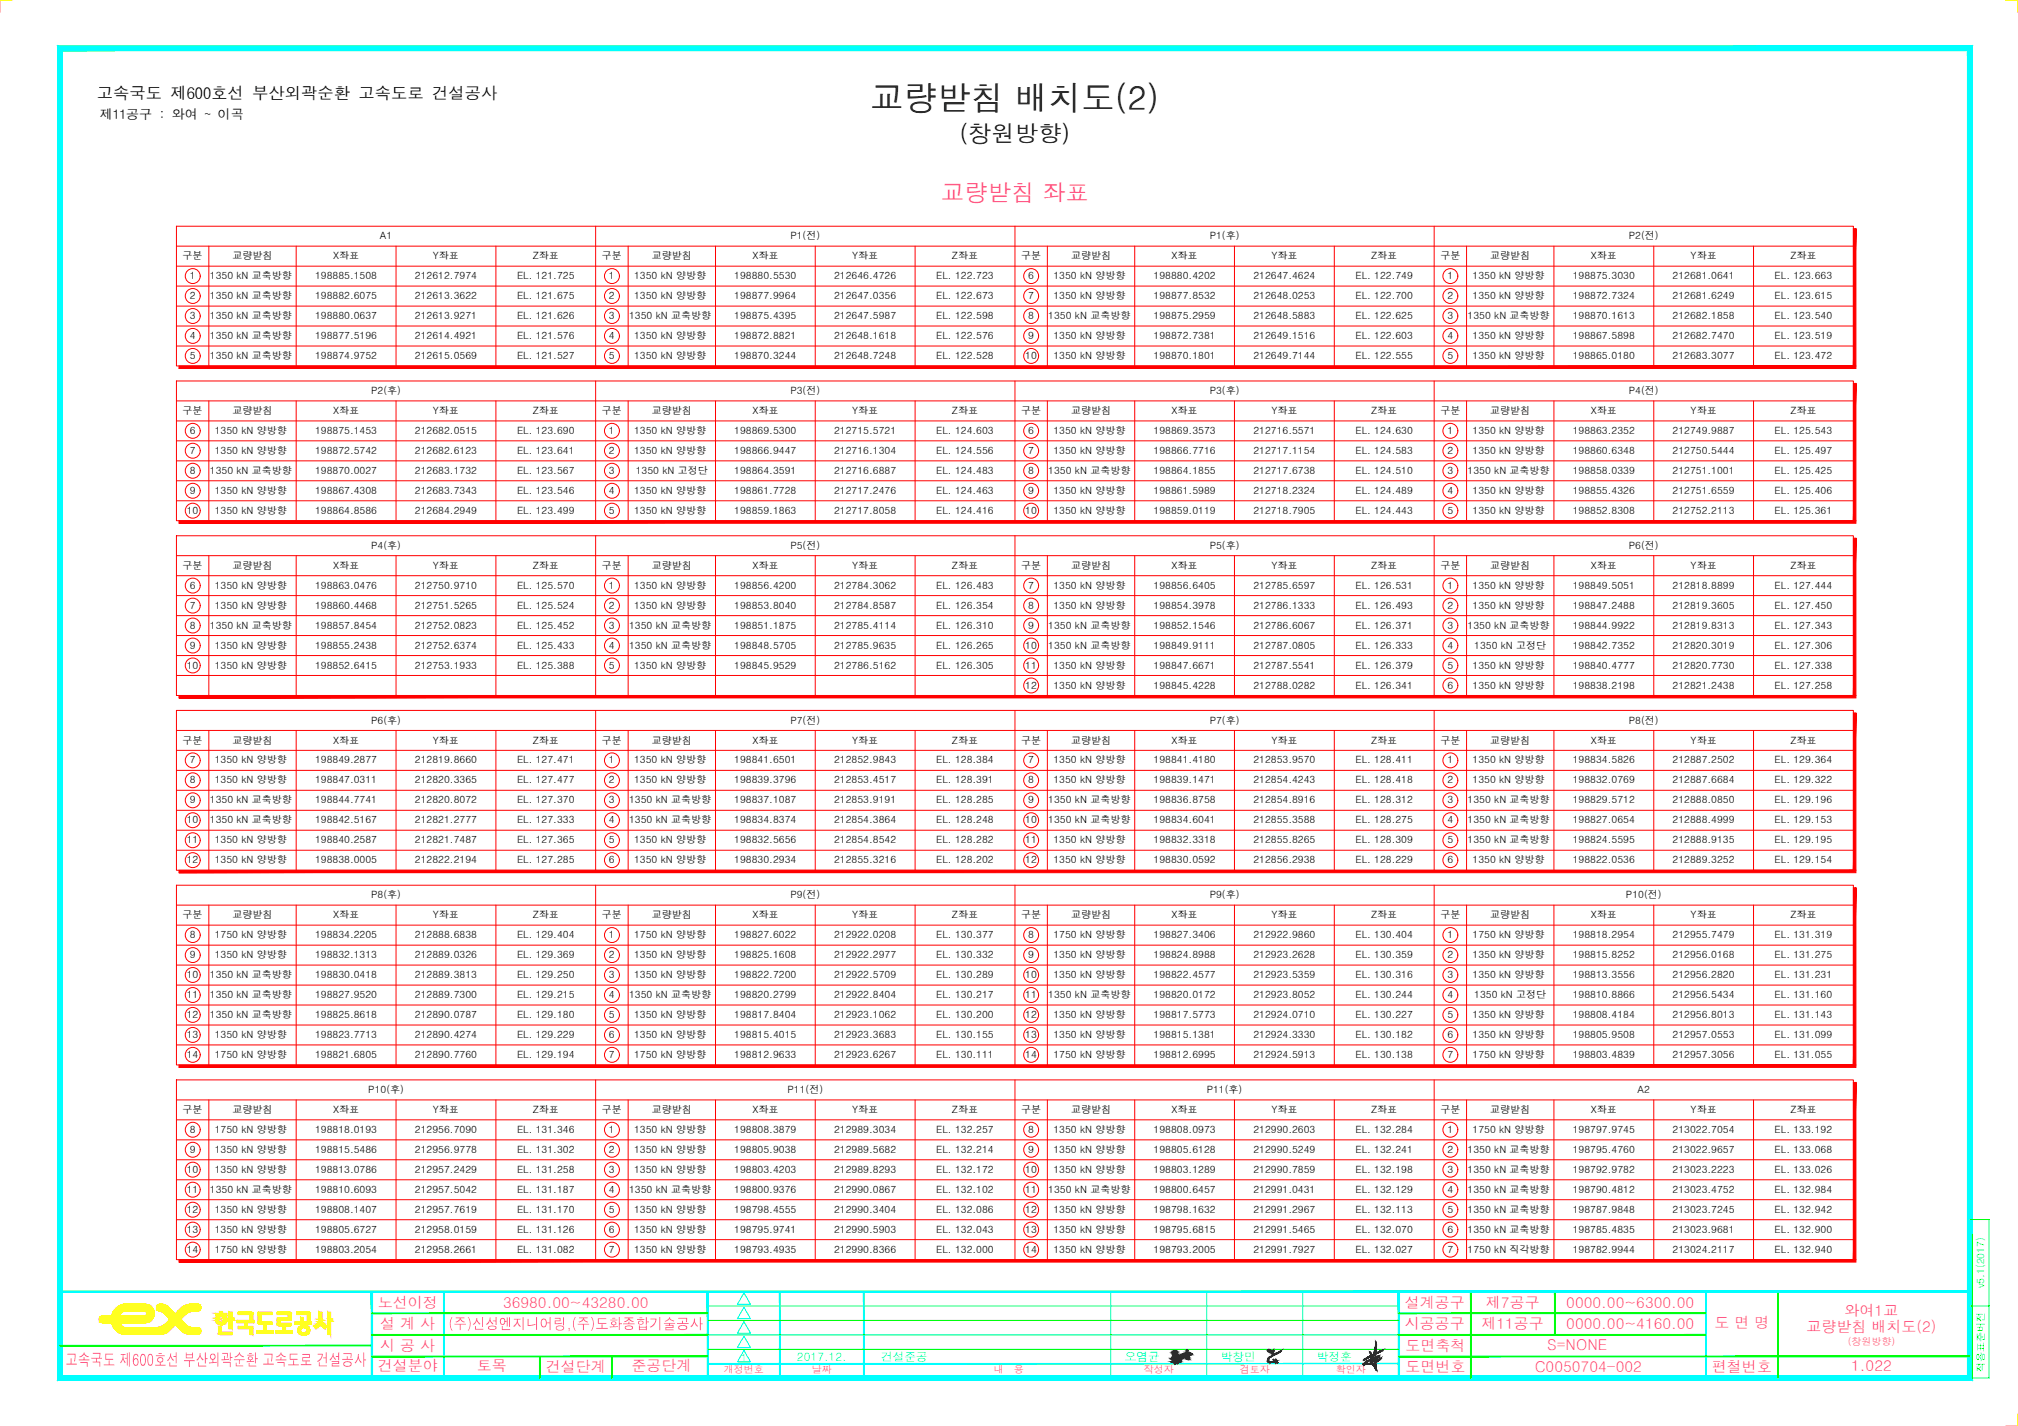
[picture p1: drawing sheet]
<svg xmlns="http://www.w3.org/2000/svg" width="841mm" height="594mm" viewBox="0 0 841 594" stroke-linecap="round" stroke-linejoin="round" font-family="sans-serif">
<defs><g id="words">
<text font-size="13.9" x="362.8" y="45.8">교량받침 배치도(2)</text>
<text font-size="9.7" x="399.9" y="59.3">(창원방향)</text>
<text font-size="9.7" fill="#f0f" x="392.2" y="83.8">교량받침 좌표</text>
<text font-size="6.9" fill="#f0f" x="27.2" y="569">고속국도 제600호선 부산외곽순환 고속도로 건설공사</text>
<text font-size="6.8" x="40.3" y="41.3">고속국도 제600호선 부산외곽순환 고속도로 건설공사</text>
<g font-size="6.3" fill="#f0f">
<text x="157.5" y="545.1">노선이정</text>
<text x="209.6" y="544.8">36980.00~43280.00</text>
<text x="585.5" y="545.1">설계공구</text>
<text x="619.3" y="544.8">제7공구</text>
<text x="652.8" y="544.8">0000.00~6300.00</text>
<text x="768.8" y="548.4">와여1교</text>
<text x="158.5" y="553.8">설 계 사</text>
<text x="186.9" y="553.8">(주)신성엔지니어링,(주)도화종합기술공사</text>
<text x="585.5" y="553.8">시공공구</text>
<text x="617.4" y="553.9">제11공구</text>
<text x="652.8" y="553.9">0000.00~4160.00</text>
<text x="714.5" y="553.3">도 면 명</text>
<text x="752.9" y="554.9">교량받침 배치도(2)</text>
<text x="158.5" y="562.8">시 공 사</text>
<text x="585.8" y="562.9">도면축척</text>
<text x="644.8" y="562.6">S=NONE</text>
<text x="157.5" y="571.3">건설분야</text>
<text x="198.7" y="571.2">토목</text>
<text x="227.5" y="571.4">건설단계</text>
<text x="263.2" y="571.2">준공단계</text>
<text x="585.8" y="571.7">도면번호</text>
<text x="639.7" y="571.6">C0050704-002</text>
<text x="713.5" y="571.4">편철번호</text>
<text x="771.5" y="571.3">1.022</text>
</g>
<text font-size="5.5" x="41.6" y="49.5">제11공구 : 와여 ~ 이곡</text>
<g font-size="4.9" fill="#0ff">
<text x="332.1" y="566.9">2017.12.</text>
<text x="367.3" y="566.9">건설준공</text>
<text x="468.8" y="566.9">오염균</text>
<text x="508.8" y="566.9">박창민</text>
<text x="548.8" y="566.9">박정훈</text>
</g>
<g font-size="4.2">
<text x="158.3" y="99.7">A1</text>
<text x="329.4" y="99.7">P1(전)</text>
<text x="504.1" y="99.7">P1(후)</text>
<text x="678.9" y="99.7">P2(전)</text>
<text x="76.1" y="108">구분</text>
<text x="96.9" y="108">교량받침</text>
<text x="138.8" y="108">X좌표</text>
<text x="180.4" y="108">Y좌표</text>
<text x="222" y="108">Z좌표</text>
<text x="250.9" y="108">구분</text>
<text x="271.7" y="108">교량받침</text>
<text x="313.6" y="108">X좌표</text>
<text x="355.1" y="108">Y좌표</text>
<text x="396.7" y="108">Z좌표</text>
<text x="425.6" y="108">구분</text>
<text x="446.4" y="108">교량받침</text>
<text x="488.3" y="108">X좌표</text>
<text x="529.9" y="108">Y좌표</text>
<text x="571.5" y="108">Z좌표</text>
<text x="600.3" y="108">구분</text>
<text x="621.1" y="108">교량받침</text>
<text x="663" y="108">X좌표</text>
<text x="704.6" y="108">Y좌표</text>
<text x="746.2" y="108">Z좌표</text>
<text x="79.1" y="116.3">1</text>
<text x="87.5" y="116.3">1350 kN 교축방향</text>
<text x="131.3" y="116.3">198885.1508</text>
<text x="172.9" y="116.3">212612.7974</text>
<text x="215.5" y="116.3">EL. 121.725</text>
<text x="253.8" y="116.3">1</text>
<text x="264.2" y="116.3">1350 kN 양방향</text>
<text x="306" y="116.3">198880.5530</text>
<text x="347.6" y="116.3">212646.4726</text>
<text x="390.2" y="116.3">EL. 122.723</text>
<text x="428.5" y="116.3">6</text>
<text x="439" y="116.3">1350 kN 양방향</text>
<text x="480.8" y="116.3">198880.4202</text>
<text x="522.4" y="116.3">212647.4624</text>
<text x="564.9" y="116.3">EL. 122.749</text>
<text x="603.2" y="116.3">1</text>
<text x="613.7" y="116.3">1350 kN 양방향</text>
<text x="655.5" y="116.3">198875.3030</text>
<text x="697.1" y="116.3">212681.0641</text>
<text x="739.6" y="116.3">EL. 123.663</text>
<text x="79.1" y="124.6">2</text>
<text x="87.5" y="124.6">1350 kN 교축방향</text>
<text x="131.3" y="124.6">198882.6075</text>
<text x="172.9" y="124.6">212613.3622</text>
<text x="215.5" y="124.6">EL. 121.675</text>
<text x="253.8" y="124.6">2</text>
<text x="264.2" y="124.6">1350 kN 양방향</text>
<text x="306" y="124.6">198877.9964</text>
<text x="347.6" y="124.6">212647.0356</text>
<text x="390.2" y="124.6">EL. 122.673</text>
<text x="428.5" y="124.6">7</text>
<text x="439" y="124.6">1350 kN 양방향</text>
<text x="480.8" y="124.6">198877.8532</text>
<text x="522.4" y="124.6">212648.0253</text>
<text x="564.9" y="124.6">EL. 122.700</text>
<text x="603.2" y="124.6">2</text>
<text x="613.7" y="124.6">1350 kN 양방향</text>
<text x="655.5" y="124.6">198872.7324</text>
<text x="697.1" y="124.6">212681.6249</text>
<text x="739.6" y="124.6">EL. 123.615</text>
<text x="79.1" y="133">3</text>
<text x="87.5" y="133">1350 kN 교축방향</text>
<text x="131.3" y="133">198880.0637</text>
<text x="172.9" y="133">212613.9271</text>
<text x="215.5" y="133">EL. 121.626</text>
<text x="253.8" y="133">3</text>
<text x="262.2" y="133">1350 kN 교축방향</text>
<text x="306" y="133">198875.4395</text>
<text x="347.6" y="133">212647.5987</text>
<text x="390.2" y="133">EL. 122.598</text>
<text x="428.5" y="133">8</text>
<text x="436.9" y="133">1350 kN 교축방향</text>
<text x="480.8" y="133">198875.2959</text>
<text x="522.4" y="133">212648.5883</text>
<text x="564.9" y="133">EL. 122.625</text>
<text x="603.2" y="133">3</text>
<text x="611.6" y="133">1350 kN 교축방향</text>
<text x="655.5" y="133">198870.1613</text>
<text x="697.1" y="133">212682.1858</text>
<text x="739.6" y="133">EL. 123.540</text>
<text x="79.1" y="141.3">4</text>
<text x="87.5" y="141.3">1350 kN 교축방향</text>
<text x="131.3" y="141.3">198877.5196</text>
<text x="172.9" y="141.3">212614.4921</text>
<text x="215.5" y="141.3">EL. 121.576</text>
<text x="253.8" y="141.3">4</text>
<text x="264.2" y="141.3">1350 kN 양방향</text>
<text x="306" y="141.3">198872.8821</text>
<text x="347.6" y="141.3">212648.1618</text>
<text x="390.2" y="141.3">EL. 122.576</text>
<text x="428.5" y="141.3">9</text>
<text x="439" y="141.3">1350 kN 양방향</text>
<text x="480.8" y="141.3">198872.7381</text>
<text x="522.4" y="141.3">212649.1516</text>
<text x="564.9" y="141.3">EL. 122.603</text>
<text x="603.2" y="141.3">4</text>
<text x="613.7" y="141.3">1350 kN 양방향</text>
<text x="655.5" y="141.3">198867.5898</text>
<text x="697.1" y="141.3">212682.7470</text>
<text x="739.6" y="141.3">EL. 123.519</text>
<text x="79.1" y="149.6">5</text>
<text x="87.5" y="149.6">1350 kN 교축방향</text>
<text x="131.3" y="149.6">198874.9752</text>
<text x="172.9" y="149.6">212615.0569</text>
<text x="215.5" y="149.6">EL. 121.527</text>
<text x="253.8" y="149.6">5</text>
<text x="264.2" y="149.6">1350 kN 양방향</text>
<text x="306" y="149.6">198870.3244</text>
<text x="347.6" y="149.6">212648.7248</text>
<text x="390.2" y="149.6">EL. 122.528</text>
<text x="427.3" y="149.6">10</text>
<text x="439" y="149.6">1350 kN 양방향</text>
<text x="480.8" y="149.6">198870.1801</text>
<text x="522.4" y="149.6">212649.7144</text>
<text x="564.9" y="149.6">EL. 122.555</text>
<text x="603.2" y="149.6">5</text>
<text x="613.7" y="149.6">1350 kN 양방향</text>
<text x="655.5" y="149.6">198865.0180</text>
<text x="697.1" y="149.6">212683.3077</text>
<text x="739.6" y="149.6">EL. 123.472</text>
<text x="154.7" y="164.2">P2(후)</text>
<text x="329.4" y="164.2">P3(전)</text>
<text x="504.1" y="164.2">P3(후)</text>
<text x="678.9" y="164.2">P4(전)</text>
<text x="76.1" y="172.5">구분</text>
<text x="96.9" y="172.5">교량받침</text>
<text x="138.8" y="172.5">X좌표</text>
<text x="180.4" y="172.5">Y좌표</text>
<text x="222" y="172.5">Z좌표</text>
<text x="250.9" y="172.5">구분</text>
<text x="271.7" y="172.5">교량받침</text>
<text x="313.6" y="172.5">X좌표</text>
<text x="355.1" y="172.5">Y좌표</text>
<text x="396.7" y="172.5">Z좌표</text>
<text x="425.6" y="172.5">구분</text>
<text x="446.4" y="172.5">교량받침</text>
<text x="488.3" y="172.5">X좌표</text>
<text x="529.9" y="172.5">Y좌표</text>
<text x="571.5" y="172.5">Z좌표</text>
<text x="600.3" y="172.5">구분</text>
<text x="621.1" y="172.5">교량받침</text>
<text x="663" y="172.5">X좌표</text>
<text x="704.6" y="172.5">Y좌표</text>
<text x="746.2" y="172.5">Z좌표</text>
<text x="79.1" y="180.8">6</text>
<text x="89.5" y="180.8">1350 kN 양방향</text>
<text x="131.3" y="180.8">198875.1453</text>
<text x="172.9" y="180.8">212682.0515</text>
<text x="215.5" y="180.8">EL. 123.690</text>
<text x="253.8" y="180.8">1</text>
<text x="264.2" y="180.8">1350 kN 양방향</text>
<text x="306" y="180.8">198869.5300</text>
<text x="347.6" y="180.8">212715.5721</text>
<text x="390.2" y="180.8">EL. 124.603</text>
<text x="428.5" y="180.8">6</text>
<text x="439" y="180.8">1350 kN 양방향</text>
<text x="480.8" y="180.8">198869.3573</text>
<text x="522.4" y="180.8">212716.5571</text>
<text x="564.9" y="180.8">EL. 124.630</text>
<text x="603.2" y="180.8">1</text>
<text x="613.7" y="180.8">1350 kN 양방향</text>
<text x="655.5" y="180.8">198863.2352</text>
<text x="697.1" y="180.8">212749.9887</text>
<text x="739.6" y="180.8">EL. 125.543</text>
<text x="79.1" y="189.1">7</text>
<text x="89.5" y="189.1">1350 kN 양방향</text>
<text x="131.3" y="189.1">198872.5742</text>
<text x="172.9" y="189.1">212682.6123</text>
<text x="215.5" y="189.1">EL. 123.641</text>
<text x="253.8" y="189.1">2</text>
<text x="264.2" y="189.1">1350 kN 양방향</text>
<text x="306" y="189.1">198866.9447</text>
<text x="347.6" y="189.1">212716.1304</text>
<text x="390.2" y="189.1">EL. 124.556</text>
<text x="428.5" y="189.1">7</text>
<text x="439" y="189.1">1350 kN 양방향</text>
<text x="480.8" y="189.1">198866.7716</text>
<text x="522.4" y="189.1">212717.1154</text>
<text x="564.9" y="189.1">EL. 124.583</text>
<text x="603.2" y="189.1">2</text>
<text x="613.7" y="189.1">1350 kN 양방향</text>
<text x="655.5" y="189.1">198860.6348</text>
<text x="697.1" y="189.1">212750.5444</text>
<text x="739.6" y="189.1">EL. 125.497</text>
<text x="79.1" y="197.5">8</text>
<text x="87.5" y="197.5">1350 kN 교축방향</text>
<text x="131.3" y="197.5">198870.0027</text>
<text x="172.9" y="197.5">212683.1732</text>
<text x="215.5" y="197.5">EL. 123.567</text>
<text x="253.8" y="197.5">3</text>
<text x="265" y="197.5">1350 kN 고정단</text>
<text x="306" y="197.5">198864.3591</text>
<text x="347.6" y="197.5">212716.6887</text>
<text x="390.2" y="197.5">EL. 124.483</text>
<text x="428.5" y="197.5">8</text>
<text x="436.9" y="197.5">1350 kN 교축방향</text>
<text x="480.8" y="197.5">198864.1855</text>
<text x="522.4" y="197.5">212717.6738</text>
<text x="564.9" y="197.5">EL. 124.510</text>
<text x="603.2" y="197.5">3</text>
<text x="611.6" y="197.5">1350 kN 교축방향</text>
<text x="655.5" y="197.5">198858.0339</text>
<text x="697.1" y="197.5">212751.1001</text>
<text x="739.6" y="197.5">EL. 125.425</text>
<text x="79.1" y="205.8">9</text>
<text x="89.5" y="205.8">1350 kN 양방향</text>
<text x="131.3" y="205.8">198867.4308</text>
<text x="172.9" y="205.8">212683.7343</text>
<text x="215.5" y="205.8">EL. 123.546</text>
<text x="253.8" y="205.8">4</text>
<text x="264.2" y="205.8">1350 kN 양방향</text>
<text x="306" y="205.8">198861.7728</text>
<text x="347.6" y="205.8">212717.2476</text>
<text x="390.2" y="205.8">EL. 124.463</text>
<text x="428.5" y="205.8">9</text>
<text x="439" y="205.8">1350 kN 양방향</text>
<text x="480.8" y="205.8">198861.5989</text>
<text x="522.4" y="205.8">212718.2324</text>
<text x="564.9" y="205.8">EL. 124.489</text>
<text x="603.2" y="205.8">4</text>
<text x="613.7" y="205.8">1350 kN 양방향</text>
<text x="655.5" y="205.8">198855.4326</text>
<text x="697.1" y="205.8">212751.6559</text>
<text x="739.6" y="205.8">EL. 125.406</text>
<text x="77.9" y="214.1">10</text>
<text x="89.5" y="214.1">1350 kN 양방향</text>
<text x="131.3" y="214.1">198864.8586</text>
<text x="172.9" y="214.1">212684.2949</text>
<text x="215.5" y="214.1">EL. 123.499</text>
<text x="253.8" y="214.1">5</text>
<text x="264.2" y="214.1">1350 kN 양방향</text>
<text x="306" y="214.1">198859.1863</text>
<text x="347.6" y="214.1">212717.8058</text>
<text x="390.2" y="214.1">EL. 124.416</text>
<text x="427.3" y="214.1">10</text>
<text x="439" y="214.1">1350 kN 양방향</text>
<text x="480.8" y="214.1">198859.0119</text>
<text x="522.4" y="214.1">212718.7905</text>
<text x="564.9" y="214.1">EL. 124.443</text>
<text x="603.2" y="214.1">5</text>
<text x="613.7" y="214.1">1350 kN 양방향</text>
<text x="655.5" y="214.1">198852.8308</text>
<text x="697.1" y="214.1">212752.2113</text>
<text x="739.6" y="214.1">EL. 125.361</text>
<text x="154.7" y="228.7">P4(후)</text>
<text x="329.4" y="228.7">P5(전)</text>
<text x="504.1" y="228.7">P5(후)</text>
<text x="678.9" y="228.7">P6(전)</text>
<text x="76.1" y="237">구분</text>
<text x="96.9" y="237">교량받침</text>
<text x="138.8" y="237">X좌표</text>
<text x="180.4" y="237">Y좌표</text>
<text x="222" y="237">Z좌표</text>
<text x="250.9" y="237">구분</text>
<text x="271.7" y="237">교량받침</text>
<text x="313.6" y="237">X좌표</text>
<text x="355.1" y="237">Y좌표</text>
<text x="396.7" y="237">Z좌표</text>
<text x="425.6" y="237">구분</text>
<text x="446.4" y="237">교량받침</text>
<text x="488.3" y="237">X좌표</text>
<text x="529.9" y="237">Y좌표</text>
<text x="571.5" y="237">Z좌표</text>
<text x="600.3" y="237">구분</text>
<text x="621.1" y="237">교량받침</text>
<text x="663" y="237">X좌표</text>
<text x="704.6" y="237">Y좌표</text>
<text x="746.2" y="237">Z좌표</text>
<text x="79.1" y="245.3">6</text>
<text x="89.5" y="245.3">1350 kN 양방향</text>
<text x="131.3" y="245.3">198863.0476</text>
<text x="172.9" y="245.3">212750.9710</text>
<text x="215.5" y="245.3">EL. 125.570</text>
<text x="253.8" y="245.3">1</text>
<text x="264.2" y="245.3">1350 kN 양방향</text>
<text x="306" y="245.3">198856.4200</text>
<text x="347.6" y="245.3">212784.3062</text>
<text x="390.2" y="245.3">EL. 126.483</text>
<text x="428.5" y="245.3">7</text>
<text x="439" y="245.3">1350 kN 양방향</text>
<text x="480.8" y="245.3">198856.6405</text>
<text x="522.4" y="245.3">212785.6597</text>
<text x="564.9" y="245.3">EL. 126.531</text>
<text x="603.2" y="245.3">1</text>
<text x="613.7" y="245.3">1350 kN 양방향</text>
<text x="655.5" y="245.3">198849.5051</text>
<text x="697.1" y="245.3">212818.8899</text>
<text x="739.6" y="245.3">EL. 127.444</text>
<text x="79.1" y="253.6">7</text>
<text x="89.5" y="253.6">1350 kN 양방향</text>
<text x="131.3" y="253.6">198860.4468</text>
<text x="172.9" y="253.6">212751.5265</text>
<text x="215.5" y="253.6">EL. 125.524</text>
<text x="253.8" y="253.6">2</text>
<text x="264.2" y="253.6">1350 kN 양방향</text>
<text x="306" y="253.6">198853.8040</text>
<text x="347.6" y="253.6">212784.8587</text>
<text x="390.2" y="253.6">EL. 126.354</text>
<text x="428.5" y="253.6">8</text>
<text x="439" y="253.6">1350 kN 양방향</text>
<text x="480.8" y="253.6">198854.3978</text>
<text x="522.4" y="253.6">212786.1333</text>
<text x="564.9" y="253.6">EL. 126.493</text>
<text x="603.2" y="253.6">2</text>
<text x="613.7" y="253.6">1350 kN 양방향</text>
<text x="655.5" y="253.6">198847.2488</text>
<text x="697.1" y="253.6">212819.3605</text>
<text x="739.6" y="253.6">EL. 127.450</text>
<text x="79.1" y="261.9">8</text>
<text x="87.5" y="261.9">1350 kN 교축방향</text>
<text x="131.3" y="261.9">198857.8454</text>
<text x="172.9" y="261.9">212752.0823</text>
<text x="215.5" y="261.9">EL. 125.452</text>
<text x="253.8" y="261.9">3</text>
<text x="262.2" y="261.9">1350 kN 교축방향</text>
<text x="306" y="261.9">198851.1875</text>
<text x="347.6" y="261.9">212785.4114</text>
<text x="390.2" y="261.9">EL. 126.310</text>
<text x="428.5" y="261.9">9</text>
<text x="436.9" y="261.9">1350 kN 교축방향</text>
<text x="480.8" y="261.9">198852.1546</text>
<text x="522.4" y="261.9">212786.6067</text>
<text x="564.9" y="261.9">EL. 126.371</text>
<text x="603.2" y="261.9">3</text>
<text x="611.6" y="261.9">1350 kN 교축방향</text>
<text x="655.5" y="261.9">198844.9922</text>
<text x="697.1" y="261.9">212819.8313</text>
<text x="739.6" y="261.9">EL. 127.343</text>
<text x="79.1" y="270.2">9</text>
<text x="89.5" y="270.2">1350 kN 양방향</text>
<text x="131.3" y="270.2">198855.2438</text>
<text x="172.9" y="270.2">212752.6374</text>
<text x="215.5" y="270.2">EL. 125.433</text>
<text x="253.8" y="270.2">4</text>
<text x="262.2" y="270.2">1350 kN 교축방향</text>
<text x="306" y="270.2">198848.5705</text>
<text x="347.6" y="270.2">212785.9635</text>
<text x="390.2" y="270.2">EL. 126.265</text>
<text x="427.3" y="270.2">10</text>
<text x="436.9" y="270.2">1350 kN 교축방향</text>
<text x="480.8" y="270.2">198849.9111</text>
<text x="522.4" y="270.2">212787.0805</text>
<text x="564.9" y="270.2">EL. 126.333</text>
<text x="603.2" y="270.2">4</text>
<text x="614.4" y="270.2">1350 kN 고정단</text>
<text x="655.5" y="270.2">198842.7352</text>
<text x="697.1" y="270.2">212820.3019</text>
<text x="739.6" y="270.2">EL. 127.306</text>
<text x="77.9" y="278.6">10</text>
<text x="89.5" y="278.6">1350 kN 양방향</text>
<text x="131.3" y="278.6">198852.6415</text>
<text x="172.9" y="278.6">212753.1933</text>
<text x="215.5" y="278.6">EL. 125.388</text>
<text x="253.8" y="278.6">5</text>
<text x="264.2" y="278.6">1350 kN 양방향</text>
<text x="306" y="278.6">198845.9529</text>
<text x="347.6" y="278.6">212786.5162</text>
<text x="390.2" y="278.6">EL. 126.305</text>
<text x="427.3" y="278.6">11</text>
<text x="439" y="278.6">1350 kN 양방향</text>
<text x="480.8" y="278.6">198847.6671</text>
<text x="522.4" y="278.6">212787.5541</text>
<text x="564.9" y="278.6">EL. 126.379</text>
<text x="603.2" y="278.6">5</text>
<text x="613.7" y="278.6">1350 kN 양방향</text>
<text x="655.5" y="278.6">198840.4777</text>
<text x="697.1" y="278.6">212820.7730</text>
<text x="739.6" y="278.6">EL. 127.338</text>
<text x="427.3" y="286.9">12</text>
<text x="439" y="286.9">1350 kN 양방향</text>
<text x="480.8" y="286.9">198845.4228</text>
<text x="522.4" y="286.9">212788.0282</text>
<text x="564.9" y="286.9">EL. 126.341</text>
<text x="603.2" y="286.9">6</text>
<text x="613.7" y="286.9">1350 kN 양방향</text>
<text x="655.5" y="286.9">198838.2198</text>
<text x="697.1" y="286.9">212821.2438</text>
<text x="739.6" y="286.9">EL. 127.258</text>
<text x="154.7" y="301.4">P6(후)</text>
<text x="329.4" y="301.4">P7(전)</text>
<text x="504.1" y="301.4">P7(후)</text>
<text x="678.9" y="301.4">P8(전)</text>
<text x="76.1" y="309.8">구분</text>
<text x="96.9" y="309.8">교량받침</text>
<text x="138.8" y="309.8">X좌표</text>
<text x="180.4" y="309.8">Y좌표</text>
<text x="222" y="309.8">Z좌표</text>
<text x="250.9" y="309.8">구분</text>
<text x="271.7" y="309.8">교량받침</text>
<text x="313.6" y="309.8">X좌표</text>
<text x="355.1" y="309.8">Y좌표</text>
<text x="396.7" y="309.8">Z좌표</text>
<text x="425.6" y="309.8">구분</text>
<text x="446.4" y="309.8">교량받침</text>
<text x="488.3" y="309.8">X좌표</text>
<text x="529.9" y="309.8">Y좌표</text>
<text x="571.5" y="309.8">Z좌표</text>
<text x="600.3" y="309.8">구분</text>
<text x="621.1" y="309.8">교량받침</text>
<text x="663" y="309.8">X좌표</text>
<text x="704.6" y="309.8">Y좌표</text>
<text x="746.2" y="309.8">Z좌표</text>
<text x="79.1" y="318.1">7</text>
<text x="89.5" y="318.1">1350 kN 양방향</text>
<text x="131.3" y="318.1">198849.2877</text>
<text x="172.9" y="318.1">212819.8660</text>
<text x="215.5" y="318.1">EL. 127.471</text>
<text x="253.8" y="318.1">1</text>
<text x="264.2" y="318.1">1350 kN 양방향</text>
<text x="306" y="318.1">198841.6501</text>
<text x="347.6" y="318.1">212852.9843</text>
<text x="390.2" y="318.1">EL. 128.384</text>
<text x="428.5" y="318.1">7</text>
<text x="439" y="318.1">1350 kN 양방향</text>
<text x="480.8" y="318.1">198841.4180</text>
<text x="522.4" y="318.1">212853.9570</text>
<text x="564.9" y="318.1">EL. 128.411</text>
<text x="603.2" y="318.1">1</text>
<text x="613.7" y="318.1">1350 kN 양방향</text>
<text x="655.5" y="318.1">198834.5826</text>
<text x="697.1" y="318.1">212887.2502</text>
<text x="739.6" y="318.1">EL. 129.364</text>
<text x="79.1" y="326.4">8</text>
<text x="89.5" y="326.4">1350 kN 양방향</text>
<text x="131.3" y="326.4">198847.0311</text>
<text x="172.9" y="326.4">212820.3365</text>
<text x="215.5" y="326.4">EL. 127.477</text>
<text x="253.8" y="326.4">2</text>
<text x="264.2" y="326.4">1350 kN 양방향</text>
<text x="306" y="326.4">198839.3796</text>
<text x="347.6" y="326.4">212853.4517</text>
<text x="390.2" y="326.4">EL. 128.391</text>
<text x="428.5" y="326.4">8</text>
<text x="439" y="326.4">1350 kN 양방향</text>
<text x="480.8" y="326.4">198839.1471</text>
<text x="522.4" y="326.4">212854.4243</text>
<text x="564.9" y="326.4">EL. 128.418</text>
<text x="603.2" y="326.4">2</text>
<text x="613.7" y="326.4">1350 kN 양방향</text>
<text x="655.5" y="326.4">198832.0769</text>
<text x="697.1" y="326.4">212887.6684</text>
<text x="739.6" y="326.4">EL. 129.322</text>
<text x="79.1" y="334.7">9</text>
<text x="87.5" y="334.7">1350 kN 교축방향</text>
<text x="131.3" y="334.7">198844.7741</text>
<text x="172.9" y="334.7">212820.8072</text>
<text x="215.5" y="334.7">EL. 127.370</text>
<text x="253.8" y="334.7">3</text>
<text x="262.2" y="334.7">1350 kN 교축방향</text>
<text x="306" y="334.7">198837.1087</text>
<text x="347.6" y="334.7">212853.9191</text>
<text x="390.2" y="334.7">EL. 128.285</text>
<text x="428.5" y="334.7">9</text>
<text x="436.9" y="334.7">1350 kN 교축방향</text>
<text x="480.8" y="334.7">198836.8758</text>
<text x="522.4" y="334.7">212854.8916</text>
<text x="564.9" y="334.7">EL. 128.312</text>
<text x="603.2" y="334.7">3</text>
<text x="611.6" y="334.7">1350 kN 교축방향</text>
<text x="655.5" y="334.7">198829.5712</text>
<text x="697.1" y="334.7">212888.0850</text>
<text x="739.6" y="334.7">EL. 129.196</text>
<text x="77.9" y="343">10</text>
<text x="87.5" y="343">1350 kN 교축방향</text>
<text x="131.3" y="343">198842.5167</text>
<text x="172.9" y="343">212821.2777</text>
<text x="215.5" y="343">EL. 127.333</text>
<text x="253.8" y="343">4</text>
<text x="262.2" y="343">1350 kN 교축방향</text>
<text x="306" y="343">198834.8374</text>
<text x="347.6" y="343">212854.3864</text>
<text x="390.2" y="343">EL. 128.248</text>
<text x="427.3" y="343">10</text>
<text x="436.9" y="343">1350 kN 교축방향</text>
<text x="480.8" y="343">198834.6041</text>
<text x="522.4" y="343">212855.3588</text>
<text x="564.9" y="343">EL. 128.275</text>
<text x="603.2" y="343">4</text>
<text x="611.6" y="343">1350 kN 교축방향</text>
<text x="655.5" y="343">198827.0654</text>
<text x="697.1" y="343">212888.4999</text>
<text x="739.6" y="343">EL. 129.153</text>
<text x="77.9" y="351.3">11</text>
<text x="89.5" y="351.3">1350 kN 양방향</text>
<text x="131.3" y="351.3">198840.2587</text>
<text x="172.9" y="351.3">212821.7487</text>
<text x="215.5" y="351.3">EL. 127.365</text>
<text x="253.8" y="351.3">5</text>
<text x="264.2" y="351.3">1350 kN 양방향</text>
<text x="306" y="351.3">198832.5656</text>
<text x="347.6" y="351.3">212854.8542</text>
<text x="390.2" y="351.3">EL. 128.282</text>
<text x="427.3" y="351.3">11</text>
<text x="439" y="351.3">1350 kN 양방향</text>
<text x="480.8" y="351.3">198832.3318</text>
<text x="522.4" y="351.3">212855.8265</text>
<text x="564.9" y="351.3">EL. 128.309</text>
<text x="603.2" y="351.3">5</text>
<text x="611.6" y="351.3">1350 kN 교축방향</text>
<text x="655.5" y="351.3">198824.5595</text>
<text x="697.1" y="351.3">212888.9135</text>
<text x="739.6" y="351.3">EL. 129.195</text>
<text x="77.9" y="359.7">12</text>
<text x="89.5" y="359.7">1350 kN 양방향</text>
<text x="131.3" y="359.7">198838.0005</text>
<text x="172.9" y="359.7">212822.2194</text>
<text x="215.5" y="359.7">EL. 127.285</text>
<text x="253.8" y="359.7">6</text>
<text x="264.2" y="359.7">1350 kN 양방향</text>
<text x="306" y="359.7">198830.2934</text>
<text x="347.6" y="359.7">212855.3216</text>
<text x="390.2" y="359.7">EL. 128.202</text>
<text x="427.3" y="359.7">12</text>
<text x="439" y="359.7">1350 kN 양방향</text>
<text x="480.8" y="359.7">198830.0592</text>
<text x="522.4" y="359.7">212856.2938</text>
<text x="564.9" y="359.7">EL. 128.229</text>
<text x="603.2" y="359.7">6</text>
<text x="613.7" y="359.7">1350 kN 양방향</text>
<text x="655.5" y="359.7">198822.0536</text>
<text x="697.1" y="359.7">212889.3252</text>
<text x="739.6" y="359.7">EL. 129.154</text>
<text x="154.7" y="374.2">P8(후)</text>
<text x="329.4" y="374.2">P9(전)</text>
<text x="504.1" y="374.2">P9(후)</text>
<text x="677.6" y="374.2">P10(전)</text>
<text x="76.1" y="382.5">구분</text>
<text x="96.9" y="382.5">교량받침</text>
<text x="138.8" y="382.5">X좌표</text>
<text x="180.4" y="382.5">Y좌표</text>
<text x="222" y="382.5">Z좌표</text>
<text x="250.9" y="382.5">구분</text>
<text x="271.7" y="382.5">교량받침</text>
<text x="313.6" y="382.5">X좌표</text>
<text x="355.1" y="382.5">Y좌표</text>
<text x="396.7" y="382.5">Z좌표</text>
<text x="425.6" y="382.5">구분</text>
<text x="446.4" y="382.5">교량받침</text>
<text x="488.3" y="382.5">X좌표</text>
<text x="529.9" y="382.5">Y좌표</text>
<text x="571.5" y="382.5">Z좌표</text>
<text x="600.3" y="382.5">구분</text>
<text x="621.1" y="382.5">교량받침</text>
<text x="663" y="382.5">X좌표</text>
<text x="704.6" y="382.5">Y좌표</text>
<text x="746.2" y="382.5">Z좌표</text>
<text x="79.1" y="390.9">8</text>
<text x="89.5" y="390.9">1750 kN 양방향</text>
<text x="131.3" y="390.9">198834.2205</text>
<text x="172.9" y="390.9">212888.6838</text>
<text x="215.5" y="390.9">EL. 129.404</text>
<text x="253.8" y="390.9">1</text>
<text x="264.2" y="390.9">1750 kN 양방향</text>
<text x="306" y="390.9">198827.6022</text>
<text x="347.6" y="390.9">212922.0208</text>
<text x="390.2" y="390.9">EL. 130.377</text>
<text x="428.5" y="390.9">8</text>
<text x="439" y="390.9">1750 kN 양방향</text>
<text x="480.8" y="390.9">198827.3406</text>
<text x="522.4" y="390.9">212922.9860</text>
<text x="564.9" y="390.9">EL. 130.404</text>
<text x="603.2" y="390.9">1</text>
<text x="613.7" y="390.9">1750 kN 양방향</text>
<text x="655.5" y="390.9">198818.2954</text>
<text x="697.1" y="390.9">212955.7479</text>
<text x="739.6" y="390.9">EL. 131.319</text>
<text x="79.1" y="399.2">9</text>
<text x="89.5" y="399.2">1350 kN 양방향</text>
<text x="131.3" y="399.2">198832.1313</text>
<text x="172.9" y="399.2">212889.0326</text>
<text x="215.5" y="399.2">EL. 129.369</text>
<text x="253.8" y="399.2">2</text>
<text x="264.2" y="399.2">1350 kN 양방향</text>
<text x="306" y="399.2">198825.1608</text>
<text x="347.6" y="399.2">212922.2977</text>
<text x="390.2" y="399.2">EL. 130.332</text>
<text x="428.5" y="399.2">9</text>
<text x="439" y="399.2">1350 kN 양방향</text>
<text x="480.8" y="399.2">198824.8988</text>
<text x="522.4" y="399.2">212923.2628</text>
<text x="564.9" y="399.2">EL. 130.359</text>
<text x="603.2" y="399.2">2</text>
<text x="613.7" y="399.2">1350 kN 양방향</text>
<text x="655.5" y="399.2">198815.8252</text>
<text x="697.1" y="399.2">212956.0168</text>
<text x="739.6" y="399.2">EL. 131.275</text>
<text x="77.9" y="407.5">10</text>
<text x="87.5" y="407.5">1350 kN 교축방향</text>
<text x="131.3" y="407.5">198830.0418</text>
<text x="172.9" y="407.5">212889.3813</text>
<text x="215.5" y="407.5">EL. 129.250</text>
<text x="253.8" y="407.5">3</text>
<text x="264.2" y="407.5">1350 kN 양방향</text>
<text x="306" y="407.5">198822.7200</text>
<text x="347.6" y="407.5">212922.5709</text>
<text x="390.2" y="407.5">EL. 130.289</text>
<text x="427.3" y="407.5">10</text>
<text x="439" y="407.5">1350 kN 양방향</text>
<text x="480.8" y="407.5">198822.4577</text>
<text x="522.4" y="407.5">212923.5359</text>
<text x="564.9" y="407.5">EL. 130.316</text>
<text x="603.2" y="407.5">3</text>
<text x="613.7" y="407.5">1350 kN 양방향</text>
<text x="655.5" y="407.5">198813.3556</text>
<text x="697.1" y="407.5">212956.2820</text>
<text x="739.6" y="407.5">EL. 131.231</text>
<text x="77.9" y="415.9">11</text>
<text x="87.5" y="415.9">1350 kN 교축방향</text>
<text x="131.3" y="415.9">198827.9520</text>
<text x="172.9" y="415.9">212889.7300</text>
<text x="215.5" y="415.9">EL. 129.215</text>
<text x="253.8" y="415.9">4</text>
<text x="262.2" y="415.9">1350 kN 교축방향</text>
<text x="306" y="415.9">198820.2799</text>
<text x="347.6" y="415.9">212922.8404</text>
<text x="390.2" y="415.9">EL. 130.217</text>
<text x="427.3" y="415.9">11</text>
<text x="436.9" y="415.9">1350 kN 교축방향</text>
<text x="480.8" y="415.9">198820.0172</text>
<text x="522.4" y="415.9">212923.8052</text>
<text x="564.9" y="415.9">EL. 130.244</text>
<text x="603.2" y="415.9">4</text>
<text x="614.4" y="415.9">1350 kN 고정단</text>
<text x="655.5" y="415.9">198810.8866</text>
<text x="697.1" y="415.9">212956.5434</text>
<text x="739.6" y="415.9">EL. 131.160</text>
<text x="77.9" y="424.2">12</text>
<text x="87.5" y="424.2">1350 kN 교축방향</text>
<text x="131.3" y="424.2">198825.8618</text>
<text x="172.9" y="424.2">212890.0787</text>
<text x="215.5" y="424.2">EL. 129.180</text>
<text x="253.8" y="424.2">5</text>
<text x="264.2" y="424.2">1350 kN 양방향</text>
<text x="306" y="424.2">198817.8404</text>
<text x="347.6" y="424.2">212923.1062</text>
<text x="390.2" y="424.2">EL. 130.200</text>
<text x="427.3" y="424.2">12</text>
<text x="439" y="424.2">1350 kN 양방향</text>
<text x="480.8" y="424.2">198817.5773</text>
<text x="522.4" y="424.2">212924.0710</text>
<text x="564.9" y="424.2">EL. 130.227</text>
<text x="603.2" y="424.2">5</text>
<text x="613.7" y="424.2">1350 kN 양방향</text>
<text x="655.5" y="424.2">198808.4184</text>
<text x="697.1" y="424.2">212956.8013</text>
<text x="739.6" y="424.2">EL. 131.143</text>
<text x="77.9" y="432.5">13</text>
<text x="89.5" y="432.5">1350 kN 양방향</text>
<text x="131.3" y="432.5">198823.7713</text>
<text x="172.9" y="432.5">212890.4274</text>
<text x="215.5" y="432.5">EL. 129.229</text>
<text x="253.8" y="432.5">6</text>
<text x="264.2" y="432.5">1350 kN 양방향</text>
<text x="306" y="432.5">198815.4015</text>
<text x="347.6" y="432.5">212923.3683</text>
<text x="390.2" y="432.5">EL. 130.155</text>
<text x="427.3" y="432.5">13</text>
<text x="439" y="432.5">1350 kN 양방향</text>
<text x="480.8" y="432.5">198815.1381</text>
<text x="522.4" y="432.5">212924.3330</text>
<text x="564.9" y="432.5">EL. 130.182</text>
<text x="603.2" y="432.5">6</text>
<text x="613.7" y="432.5">1350 kN 양방향</text>
<text x="655.5" y="432.5">198805.9508</text>
<text x="697.1" y="432.5">212957.0553</text>
<text x="739.6" y="432.5">EL. 131.099</text>
<text x="77.9" y="440.8">14</text>
<text x="89.5" y="440.8">1750 kN 양방향</text>
<text x="131.3" y="440.8">198821.6805</text>
<text x="172.9" y="440.8">212890.7760</text>
<text x="215.5" y="440.8">EL. 129.194</text>
<text x="253.8" y="440.8">7</text>
<text x="264.2" y="440.8">1750 kN 양방향</text>
<text x="306" y="440.8">198812.9633</text>
<text x="347.6" y="440.8">212923.6267</text>
<text x="390.2" y="440.8">EL. 130.111</text>
<text x="427.3" y="440.8">14</text>
<text x="439" y="440.8">1750 kN 양방향</text>
<text x="480.8" y="440.8">198812.6995</text>
<text x="522.4" y="440.8">212924.5913</text>
<text x="564.9" y="440.8">EL. 130.138</text>
<text x="603.2" y="440.8">7</text>
<text x="613.7" y="440.8">1750 kN 양방향</text>
<text x="655.5" y="440.8">198803.4839</text>
<text x="697.1" y="440.8">212957.3056</text>
<text x="739.6" y="440.8">EL. 131.055</text>
<text x="153.5" y="455.4">P10(후)</text>
<text x="328.2" y="455.4">P11(전)</text>
<text x="502.9" y="455.4">P11(후)</text>
<text x="682.5" y="455.4">A2</text>
<text x="76.1" y="463.7">구분</text>
<text x="96.9" y="463.7">교량받침</text>
<text x="138.8" y="463.7">X좌표</text>
<text x="180.4" y="463.7">Y좌표</text>
<text x="222" y="463.7">Z좌표</text>
<text x="250.9" y="463.7">구분</text>
<text x="271.7" y="463.7">교량받침</text>
<text x="313.6" y="463.7">X좌표</text>
<text x="355.1" y="463.7">Y좌표</text>
<text x="396.7" y="463.7">Z좌표</text>
<text x="425.6" y="463.7">구분</text>
<text x="446.4" y="463.7">교량받침</text>
<text x="488.3" y="463.7">X좌표</text>
<text x="529.9" y="463.7">Y좌표</text>
<text x="571.5" y="463.7">Z좌표</text>
<text x="600.3" y="463.7">구분</text>
<text x="621.1" y="463.7">교량받침</text>
<text x="663" y="463.7">X좌표</text>
<text x="704.6" y="463.7">Y좌표</text>
<text x="746.2" y="463.7">Z좌표</text>
<text x="79.1" y="472">8</text>
<text x="89.5" y="472">1750 kN 양방향</text>
<text x="131.3" y="472">198818.0193</text>
<text x="172.9" y="472">212956.7090</text>
<text x="215.5" y="472">EL. 131.346</text>
<text x="253.8" y="472">1</text>
<text x="264.2" y="472">1350 kN 양방향</text>
<text x="306" y="472">198808.3879</text>
<text x="347.6" y="472">212989.3034</text>
<text x="390.2" y="472">EL. 132.257</text>
<text x="428.5" y="472">8</text>
<text x="439" y="472">1350 kN 양방향</text>
<text x="480.8" y="472">198808.0973</text>
<text x="522.4" y="472">212990.2603</text>
<text x="564.9" y="472">EL. 132.284</text>
<text x="603.2" y="472">1</text>
<text x="613.7" y="472">1750 kN 양방향</text>
<text x="655.5" y="472">198797.9745</text>
<text x="697.1" y="472">213022.7054</text>
<text x="739.6" y="472">EL. 133.192</text>
<text x="79.1" y="480.3">9</text>
<text x="89.5" y="480.3">1350 kN 양방향</text>
<text x="131.3" y="480.3">198815.5486</text>
<text x="172.9" y="480.3">212956.9778</text>
<text x="215.5" y="480.3">EL. 131.302</text>
<text x="253.8" y="480.3">2</text>
<text x="264.2" y="480.3">1350 kN 양방향</text>
<text x="306" y="480.3">198805.9038</text>
<text x="347.6" y="480.3">212989.5682</text>
<text x="390.2" y="480.3">EL. 132.214</text>
<text x="428.5" y="480.3">9</text>
<text x="439" y="480.3">1350 kN 양방향</text>
<text x="480.8" y="480.3">198805.6128</text>
<text x="522.4" y="480.3">212990.5249</text>
<text x="564.9" y="480.3">EL. 132.241</text>
<text x="603.2" y="480.3">2</text>
<text x="611.6" y="480.3">1350 kN 교축방향</text>
<text x="655.5" y="480.3">198795.4760</text>
<text x="697.1" y="480.3">213022.9657</text>
<text x="739.6" y="480.3">EL. 133.068</text>
<text x="77.9" y="488.6">10</text>
<text x="89.5" y="488.6">1350 kN 양방향</text>
<text x="131.3" y="488.6">198813.0786</text>
<text x="172.9" y="488.6">212957.2429</text>
<text x="215.5" y="488.6">EL. 131.258</text>
<text x="253.8" y="488.6">3</text>
<text x="264.2" y="488.6">1350 kN 양방향</text>
<text x="306" y="488.6">198803.4203</text>
<text x="347.6" y="488.6">212989.8293</text>
<text x="390.2" y="488.6">EL. 132.172</text>
<text x="427.3" y="488.6">10</text>
<text x="439" y="488.6">1350 kN 양방향</text>
<text x="480.8" y="488.6">198803.1289</text>
<text x="522.4" y="488.6">212990.7859</text>
<text x="564.9" y="488.6">EL. 132.198</text>
<text x="603.2" y="488.6">3</text>
<text x="611.6" y="488.6">1350 kN 교축방향</text>
<text x="655.5" y="488.6">198792.9782</text>
<text x="697.1" y="488.6">213023.2223</text>
<text x="739.6" y="488.6">EL. 133.026</text>
<text x="77.9" y="497">11</text>
<text x="87.5" y="497">1350 kN 교축방향</text>
<text x="131.3" y="497">198810.6093</text>
<text x="172.9" y="497">212957.5042</text>
<text x="215.5" y="497">EL. 131.187</text>
<text x="253.8" y="497">4</text>
<text x="262.2" y="497">1350 kN 교축방향</text>
<text x="306" y="497">198800.9376</text>
<text x="347.6" y="497">212990.0867</text>
<text x="390.2" y="497">EL. 132.102</text>
<text x="427.3" y="497">11</text>
<text x="436.9" y="497">1350 kN 교축방향</text>
<text x="480.8" y="497">198800.6457</text>
<text x="522.4" y="497">212991.0431</text>
<text x="564.9" y="497">EL. 132.129</text>
<text x="603.2" y="497">4</text>
<text x="611.6" y="497">1350 kN 교축방향</text>
<text x="655.5" y="497">198790.4812</text>
<text x="697.1" y="497">213023.4752</text>
<text x="739.6" y="497">EL. 132.984</text>
<text x="77.9" y="505.3">12</text>
<text x="89.5" y="505.3">1350 kN 양방향</text>
<text x="131.3" y="505.3">198808.1407</text>
<text x="172.9" y="505.3">212957.7619</text>
<text x="215.5" y="505.3">EL. 131.170</text>
<text x="253.8" y="505.3">5</text>
<text x="264.2" y="505.3">1350 kN 양방향</text>
<text x="306" y="505.3">198798.4555</text>
<text x="347.6" y="505.3">212990.3404</text>
<text x="390.2" y="505.3">EL. 132.086</text>
<text x="427.3" y="505.3">12</text>
<text x="439" y="505.3">1350 kN 양방향</text>
<text x="480.8" y="505.3">198798.1632</text>
<text x="522.4" y="505.3">212991.2967</text>
<text x="564.9" y="505.3">EL. 132.113</text>
<text x="603.2" y="505.3">5</text>
<text x="611.6" y="505.3">1350 kN 교축방향</text>
<text x="655.5" y="505.3">198787.9848</text>
<text x="697.1" y="505.3">213023.7245</text>
<text x="739.6" y="505.3">EL. 132.942</text>
<text x="77.9" y="513.6">13</text>
<text x="89.5" y="513.6">1350 kN 양방향</text>
<text x="131.3" y="513.6">198805.6727</text>
<text x="172.9" y="513.6">212958.0159</text>
<text x="215.5" y="513.6">EL. 131.126</text>
<text x="253.8" y="513.6">6</text>
<text x="264.2" y="513.6">1350 kN 양방향</text>
<text x="306" y="513.6">198795.9741</text>
<text x="347.6" y="513.6">212990.5903</text>
<text x="390.2" y="513.6">EL. 132.043</text>
<text x="427.3" y="513.6">13</text>
<text x="439" y="513.6">1350 kN 양방향</text>
<text x="480.8" y="513.6">198795.6815</text>
<text x="522.4" y="513.6">212991.5465</text>
<text x="564.9" y="513.6">EL. 132.070</text>
<text x="603.2" y="513.6">6</text>
<text x="611.6" y="513.6">1350 kN 교축방향</text>
<text x="655.5" y="513.6">198785.4835</text>
<text x="697.1" y="513.6">213023.9681</text>
<text x="739.6" y="513.6">EL. 132.900</text>
<text x="77.9" y="521.9">14</text>
<text x="89.5" y="521.9">1750 kN 양방향</text>
<text x="131.3" y="521.9">198803.2054</text>
<text x="172.9" y="521.9">212958.2661</text>
<text x="215.5" y="521.9">EL. 131.082</text>
<text x="253.8" y="521.9">7</text>
<text x="264.2" y="521.9">1350 kN 양방향</text>
<text x="306" y="521.9">198793.4935</text>
<text x="347.6" y="521.9">212990.8366</text>
<text x="390.2" y="521.9">EL. 132.000</text>
<text x="427.3" y="521.9">14</text>
<text x="439" y="521.9">1350 kN 양방향</text>
<text x="480.8" y="521.9">198793.2005</text>
<text x="522.4" y="521.9">212991.7927</text>
<text x="564.9" y="521.9">EL. 132.027</text>
<text x="603.2" y="521.9">7</text>
<text x="611.6" y="521.9">1750 kN 직각방향</text>
<text x="655.5" y="521.9">198782.9944</text>
<text x="697.1" y="521.9">213024.2117</text>
<text x="739.6" y="521.9">EL. 132.940</text>
</g>
<g font-size="4.2" fill="#0f0">
<text x="827" y="536.7" transform="rotate(-90 827 536.7)">v5.1(2017)</text>
<text x="827" y="571.6" transform="rotate(-90 827 571.6)">적용표준버전</text>
</g>
<g font-size="4.2" fill="#f0f">
<text x="770.1" y="560.3">(창원방향)</text>
<text x="301.7" y="572.1">개정번호</text>
<text x="338.3" y="572">날짜</text>
<text x="414.2" y="572.1">내</text>
<text x="422.6" y="572.1">용</text>
<text x="476.7" y="572">작성자</text>
<text x="516.7" y="572">검토자</text>
<text x="556.7" y="572">확인자</text>
</g>
<text font-size="4.2" fill="#0ff" x="308.9" y="567">1</text>
</g></defs>
<!-- layer: CX-BORD-LIN2 -->
<path d="M821 508.1h8v66h-7v-60M295 544.1h288M295 550.1h288M295 556.1h288M821 544.1h8M295 562.1h288" fill="none" stroke="#0f0" stroke-width=".42"/>
<!-- layer: CX-BORD-LIN1 -->
<g fill="#0ff" stroke="#0ff" stroke-width=".42">
<path d="M295 568.2h288v-.2zM295 568h288l-288 .2z"/>
<path d="M24 575.1h798l-2-2zM24 575.1l2-2h794zM24 19.1v556l2-2zM24 19.1l2 2v552zM24 19.1l2 2 796-2zM26 21.1l796-2-2 2zM822 19.1l-2 2 2 554zM820 21.1l2 554-2-2z"/>
<path d="M154.7 538.1v36h.6zM154.7 538.1h.6v36z"/>
<path d="M184.8 538.1v36h.3zM184.8 538.1h.3v36z"/>
<path d="M294.7 538.1v36h.6zM294.7 538.1h.6v36z"/>
<path d="M324.8 538.1v36h.3zM324.8 538.1h.3v36z"/>
<path d="M359.8 538.1v36h.3zM359.8 538.1h.3v36z"/>
<path d="M582.7 538.1v36h.6zM582.7 538.1h.6v36z"/>
<path d="M710.8 538.1v36h.3zM710.8 538.1h.3v36z"/>
<path d="M25 538.4h796v-.6zM25 537.8h796l-796 .6z"/>
</g>
<!-- layer: CX-BORD-LIN2 -->
<g fill="#0f0" stroke="#0f0" stroke-width=".42">
<path d="M25 560.8h130v-.3zM25 560.5h130l-130 .3z"/>
<path d="M224.8 565.1v9h.3zM224.8 565.1h.3v9z"/>
<path d="M254.8 565.1v9h.3zM254.8 565.1h.3v9z"/>
<path d="M612.8 538.1v36h.3zM612.8 538.1h.3v36z"/>
<path d="M647.8 538.1v18h.3zM647.8 538.1h.3v18z"/>
<path d="M740.8 538.1v36h.3zM740.8 538.1h.3v36z"/>
<path d="M155 547.3h140v-.3zM155 547h140l-140 .3z"/>
<path d="M155 556.2h140v-.3zM155 555.9h140l-140 .3z"/>
<path d="M155 565.2h140v-.2zM155 565h140l-140 .2z"/>
<path d="M583 547.3h128v-.3zM583 547h128l-128 .3z"/>
<path d="M583 556.2h128v-.3zM583 555.9h128l-128 .3z"/>
<path d="M583 565.2h238v-.2zM583 565h238l-238 .2z"/>
</g>
<!-- layer: CX-BORD-LIN1 -->
<path d="M310 538.6l2.8 4.8h-5.5zM463 538.1v36M503 538.1v36M543 538.1v36M310 544.6l2.8 4.8h-5.5zM310 550.6l2.8 4.8h-5.5zM310 556.7l2.8 4.7h-5.5zM310 562.6l2.8 4.8h-5.5z" fill="none" stroke="#0ff" stroke-width=".42"/>
<!-- layer: CX-MISC -->
<g fill="none" stroke="#ff0" stroke-width=".42">
<path d="M5 .1h-5v5M841 .1h-5h5v5M52.2 546.2h8.1a1.01 1.01 0 0 1 .9 .9 1.01 1.01 0 0 1-.8 1.1M52.2 553.1h12.9M52.3 546.2a3.5 3.5 0 0 0-2.8 3.4 3.5 3.5 0 0 0 2.8 3.5M60.2 548.2h-17.5a1.42 1.42 0 0 0-1.3 1.4 1.42 1.42 0 0 0 1.3 1.4l17.5 .1a3.9 3.9 0 0 0 4.1-3.9 3.9 3.9 0 0 0-4.1-3.8h-8.6a6.4 6.4 0 0 0-5.2 6 6.4 6.4 0 0 0 4.8 6.4M60.4 548.2h-.1M66.3 546.1l1.8 .8 7.3 7.3M66.5 546.2a1.43 1.43 0 0 1-1.3-1.4 1.43 1.43 0 0 1 1.3-1.4h1.4l1.4 .5 3.7 3.5M69.1 551.4l-1.6 1.1-2.4 .6M70.7 554.2l-1.6 1.1-1.8 .6-16.1-.1M73 547.4l2.9-2.8 1.1-.7 1.9-.5h3.8a1.45 1.45 0 0 1 1 1.4 1.45 1.45 0 0 1-1.1 1.4 6.4 6.4 0 0 0-5.5 1.6"/>
<path d="M73 547.4l-4 4M73 547.4l4.6 4.6M77 547.8l-6.4 6.4M77.6 552l1.2 .8 1.4 .3M80.2 553.1h2.3M82.6 553.1a1.44 1.44 0 0 1 1.1 1.3 1.44 1.44 0 0 1-1.1 1.5l-4.3-.2-1.9-.7-1.1-.9M89.9 549.8l.3-1.1 .5-.6h-.8v-.9h1.8v-.8h1.1v.8h1.7v.9h-.8l.8 1.7M90 549.7a2.27 2.27 0 0 0 2.2 2.2 2.27 2.27 0 0 0 2.3-2.2M91.1 552.8v1a1.46 1.46 0 0 0 .6 2.1l5.1 .1v-1h-4.6v-2.1h-1.1M91.6 548.6a1.38 1.38 0 0 1 1.8 .7 1.38 1.38 0 0 1-.8 1.9 1.43 1.43 0 0 1-1.5-.9 1.43 1.43 0 0 1 .5-1.7zM95.5 546.7h1.3v2.5h.8v.9h-.8v3.4h-1.3zM99.3 546.7h5.5l.5 .3v3.1h.6v.9h-2.9v1.6h2.3v3.4h-1.1v-2.5h-4.9v-.9h2.6v-1.6h-3.1v-.9h5.4v-2.5h-4.9z"/>
<path d="M107.6 551l.6 .6M107.6 551v-4.3h5.7v.9h-4.6v3.1h4.6v1h-2.3v2.8h2.9v.8h-6.9v-.8h2.9v-2.8h-1.7M115.6 551.6l.2 .5M120.7 546.7h-5.1v.9h4.5v1.6h-4.5v2.5M120.7 546.7l.4 .1M121.1 546.9l.2 3.2h-4.6v1.2h4.6v1h-2.3v2.2h2.8v.8h-6.8v-.8h2.9v-2.2l-2.1-.3M124.8 552.7a2.29 2.29 0 0 1 3.3-.3 2.29 2.29 0 0 1 .2 3.3 2.29 2.29 0 0 1-3.2 .2 2.29 2.29 0 0 1-.3-3.2zM129.3 547.3l-.6-.6h-5.1v.9h4.5v3.1h-1.7v-1.8h-1.1v1.8h-2.3v1h6.8v-1h-.6v-3.4M132.7 550.6l-1.7 1.9M132.7 552.5l-1 1-.7-.9M133.5 551.4l-.8 1.2M133.6 551.4l1.8 2.1 .7-.9"/>
<path d="M134.4 550.6l.8 1.1M134.4 550.6l-.3-.9v-3h-1.1v3l-.3 .9M135.2 551.6l.9 .9M841 589.1v5h-5"/>
<circle cx="126.5" cy="554.1" r="1.25"/>
</g>
<g fill="#ff0" stroke="#ff0" stroke-width=".42">
<path d="M68.5 547.3l4.5 .1z"/>
<path d="M75.2 549.6l2.2 2.2h-4.4z"/>
<path d="M76 554.8h7.7z"/>
<path d="M77.9 543.7h5.3z"/>
<path d="M60.3 546.2h3.8z"/>
<path d="M46.9 547.3h3.5z"/>
<path d="M60.4 548.2h3.7z"/>
<path d="M73.4 547.8l1.8 1.8z"/>
<path d="M73.4 547.8h3.6l-1.8 1.8z"/>
<path d="M70.7 549.8h.3z"/>
<path d="M73 547.4l.8 .8h-1.6z"/>
<path d="M70.8 549.6h4.4l-1.4 1.5z"/>
<path d="M108 551.6h5.3z"/>
<path d="M126.4 552.1h.4z"/>
<path d="M116 552.3h5.3z"/>
<path d="M134.9 553.1l.5 .4z"/>
<path d="M134.9 553.1h.8l-.3 .4z"/>
<path d="M126 556.2h1.1z"/>
<path d="M66.5 543.4h1.5zM66.3 543.4h1.7z"/>
<path d="M66.3 543.4h1.7zM66.2 543.4h1.8z"/>
<path d="M66.2 543.4l2.3 .1zM66 543.5h2.5z"/>
<path d="M66 543.5l2.5 .1zM66 543.5l2.5 .1z"/>
<path d="M65.9 543.6l3 .1zM65.7 543.7h3.2z"/>
<path d="M65.7 543.7l3.4 .1zM65.6 543.8h3.5z"/>
<path d="M65.6 543.8l3.7 .1zM65.6 543.8l3.7 .1z"/>
<path d="M65.5 543.9l4.1 .2zM65.5 543.9l4.1 .2h-4.2zM65.4 544.1h4.2zM65.4 544.1h4.2z"/>
<path d="M65.4 544.1l4.5 .2-.3-.2zM65.4 544.1l4.5 .2h-4.6z"/>
<path d="M65.3 544.3l4.8 .2zM65.3 544.3l4.8 .2z"/>
<path d="M65.2 544.5l4.9 .1zM65.2 544.5l4.9 .1z"/>
<path d="M65.2 544.6l5.2 .2-.3-.2zM65.2 544.6l5.2 .2h-5.2z"/>
<path d="M65.2 544.8l5.5 .3-.3-.3zM65.2 544.8l5.5 .3h-5.5z"/>
<path d="M65.2 545.1l5.8 .3-.3-.3zM65.2 545.1l5.8 .3h-5.7z"/>
<path d="M65.3 545.4l5.9 .2-.2-.2zM65.3 545.4l5.9 .2h-5.8z"/>
<path d="M65.4 545.6l6 .2zM65.4 545.6l6 .2z"/>
<path d="M65.6 545.8l5.9 .1zM65.6 545.8l5.9 .1z"/>
<path d="M65.8 545.9l5.9 .2zM65.8 545.9l5.9 .2z"/>
<path d="M66.1 546.1l5.7 .1zM66.1 546.1l5.7 .1z"/>
<path d="M66.3 546.2l5.6 .1zM66.3 546.2l5.6 .1z"/>
<path d="M66.9 546.3l5.2 .2-.2-.2zM66.9 546.3l5.2 .2h-4.6z"/>
<path d="M67.5 546.5l4.9 .4-.3-.4zM67.5 546.5l4.9 .4h-4.4z"/>
<path d="M68 546.9l4.9 .4-.5-.4zM68 546.9l4.9 .4h-4.4z"/>
<path d="M68.5 547.3l4.5 .1zM68.6 547.4h4.4l-2.2 2.2z"/>
<path d="M73 551.8l4.6 .2zM73 551.8l4.6 .2z"/>
<path d="M73.2 552l4.9 .5-.5-.5zM73.2 552l4.9 .5h-4.4z"/>
<path d="M73.7 552.5l5.1 .3-.7-.3zM73.7 552.5l5.1 .3h-4.8z"/>
<path d="M74 552.8l5.5 .2zM74 552.8l5.5 .2z"/>
<path d="M74.2 553l6 .1zM74.2 553l6 .1z"/>
<path d="M74.3 553.1h8.3zM74.3 553.1h8.3z"/>
<path d="M74.3 553.1h8.4zM74.3 553.1h8.4z"/>
<path d="M74.3 553.1h8.5zM74.3 553.1h8.5z"/>
<path d="M74.3 553.1l8.8 .2zM74.3 553.1l8.8 .2z"/>
<path d="M74.5 553.3l8.8 .2zM74.5 553.3l8.8 .2z"/>
<path d="M74.7 553.5l8.7 .2zM74.7 553.5l8.7 .2z"/>
<path d="M74.9 553.7l8.7 .2-.2-.2zM74.9 553.7l8.7 .2h-8.5z"/>
<path d="M75.1 553.9l8.5 .3v-.3zM75.1 553.9l8.5 .3z"/>
<path d="M75.4 554.2h8.3zM75.4 554.2h8.3z"/>
<path d="M75.4 554.2l8.3 .3v-.3zM75.4 554.2l8.3 .3h-8z"/>
<path d="M75.7 554.5l8 .3v-.3zM75.7 554.5l8 .3h-7.7zM76 554.8h7.7z"/>
<path d="M76.1 554.8l7.5 .2 .1-.2zM76.1 554.8l7.5 .2h-7.1z"/>
<path d="M76.5 555l7 .3 .1-.3zM76.5 555l7 .3h-6.6zM76.9 555.3h6.6zM76.9 555.3h6.6z"/>
<path d="M76.9 555.3l6.4 .2 .2-.2zM76.9 555.3l6.4 .2z"/>
<path d="M77.4 555.5h5.9zM77.4 555.5l5.8 .1z"/>
<path d="M77.7 555.6h5.5zM77.7 555.6l5.4 .1z"/>
<path d="M78 555.7h5.1zM78 555.7l4.9 .1z"/>
<path d="M78.6 555.8l4.3 .1zM78.6 555.8l4.3 .1z"/>
<path d="M78.7 555.9h4.2zM78.7 555.9h4.1z"/>
<path d="M79.1 555.9h3.7zM79.1 555.9h3.6z"/>
<path d="M79.5 555.9h3.2zM79.5 555.9h3.1z"/>
<path d="M79.6 543.4h3.1zM79.5 543.4h3.2z"/>
<path d="M51.6 543.4h9.2zM51.4 543.4h9.4z"/>
<path d="M51.4 543.4h9.5zM51.4 543.4h9.5z"/>
<path d="M79.5 543.4h3.3zM79 543.4h3.8z"/>
<path d="M51.4 543.4h9.7zM51.1 543.4h10z"/>
<path d="M79 543.4h3.9zM78.7 543.4h4.2z"/>
<path d="M78.7 543.4h4.2zM78.6 543.4h4.3z"/>
<path d="M51.1 543.4l10.5 .2zM50.8 543.6h10.8z"/>
<path d="M78.6 543.4l4.6 .3zM77.9 543.7l.7-.3 4.6 .3zM77.7 543.7h5.5z"/>
<path d="M50.8 543.6l11.3 .2zM50.2 543.8l.6-.2 11.3 .2z"/>
<path d="M77.7 543.7l5.7 .2zM77.3 543.9l.4-.2 5.7 .2z"/>
<path d="M50.2 543.8l12.1 .1zM50 543.9h12.3z"/>
<path d="M77.3 543.9l6.2 .1zM76.9 544h6.6z"/>
<path d="M76.9 544l6.6 .1zM76.8 544.1h6.7z"/>
<path d="M50 543.9l12.9 .4-.6-.4zM49.3 544.3l.7-.4 12.9 .4z"/>
<path d="M49.3 544.3h13.6zM49.3 544.3h13.6z"/>
<path d="M76.8 544.1l6.8 .3-.1-.3zM76.3 544.4l.5-.3 6.8 .3z"/>
<path d="M76.3 544.4l7.4 .1zM76.1 544.5h7.6z"/>
<path d="M76.1 544.5l7.6 .1zM75.9 544.6h7.8z"/>
<path d="M49.3 544.3l14.2 .5-.6-.5zM48.6 544.8l.7-.5 14.2 .5z"/>
<path d="M48.6 544.8h14.9zM48.6 544.8h14.9z"/>
<path d="M75.9 544.6l7.8 .3v-.3zM75.6 544.9l.3-.3 7.8 .3z"/>
<path d="M75.6 544.9l8 .2 .1-.2zM75.6 544.9l8 .2h-8.2z"/>
<path d="M75.4 545.1l8.2 .1zM75.3 545.2h8.3z"/>
<path d="M48.6 544.8l15.2 .6-.3-.6zM48.6 544.8l15.2 .6h-15.8z"/>
<path d="M75.3 545.2l8.2 .3 .1-.3zM75 545.5l.3-.3 8.2 .3z"/>
<path d="M48 545.4l15.9 .2zM48 545.4l15.9 .2z"/>
<path d="M75 545.5l8.4 .2 .1-.2zM75 545.5l8.4 .2h-8.6z"/>
<path d="M74.8 545.7h8.6zM74.5 545.9h8.6z"/>
<path d="M74.5 545.9h8.6zM74.5 545.9l8.4 .2h-8.5z"/>
<path d="M47.8 545.6l16.3 .5-.2-.5zM47.8 545.6l16.3 .5h-16.6z"/>
<path d="M74.4 546.1h8.5zM74.4 546.1h8.4z"/>
<path d="M74.3 546.1h8.5zM74.3 546.1l8.4 .1z"/>
<path d="M74.3 546.2h8.3zM74.3 546.2h8.4z"/>
<path d="M47.5 546.1l16.6 .1zM47.5 546.1l16.6 .1z"/>
<path d="M60.2 546.2h3.9zM60.2 546.2h3.9zM60.3 546.2h3.8z"/>
<path d="M47.4 546.2h4.5zM47.4 546.2h4.8z"/>
<path d="M74.3 546.2h6.7zM74.3 546.2h5.8z"/>
<path d="M60.4 546.2l3.8 .1zM60.4 546.2l3.8 .1z"/>
<path d="M47.4 546.2h4.5zM47.4 546.2l4.3 .1z"/>
<path d="M60.6 546.3l3.6 .1zM60.6 546.3l3.6 .1z"/>
<path d="M47.4 546.3h4.3zM47.3 546.4h4.1z"/>
<path d="M47.3 546.4h4.1zM47.3 546.4h4.1z"/>
<path d="M74.2 546.2l5.1 .3 .8-.3zM74.2 546.2l5.1 .3h-5.3z"/>
<path d="M60.7 546.4l3.5 .1zM60.7 546.4l3.5 .1z"/>
<path d="M47.3 546.4h4.1zM47.3 546.4l3.9 .1z"/>
<path d="M60.9 546.5l3.3 .2zM60.9 546.5l3.3 .2z"/>
<path d="M74 546.5l4.4 .3 .9-.3zM74 546.5l4.4 .3h-4.7z"/>
<path d="M61 546.7l3.3 .1zM61 546.7l3.3 .1zM61.1 546.8h3.2zM61.1 546.8h3.2z"/>
<path d="M47.2 546.5l3.6 .4 .4-.4zM47.2 546.5l3.6 .4h-3.8z"/>
<path d="M61.1 546.8l3.2 .2zM61.1 546.8l3.2 .2z"/>
<path d="M61.2 547l3.1 .2v-.2zM61.2 547l3.1 .2h-3.1z"/>
<path d="M73.7 546.8l4 .5 .7-.5zM73.2 547.3l.5-.5 4 .5z"/>
<path d="M47 546.9l3.4 .4 .4-.4zM47 546.9l3.4 .4h-3.5zM46.8 547.3h3.6z"/>
<path d="M61.2 547.2l3.1 .2v-.2zM61.2 547.2l3.1 .2h-3.1z"/>
<path d="M73.2 547.3h4.5zM73 547.4h4.5z"/>
<path d="M61.2 547.4l3.1 .2zM61.2 547.4l3.1 .2zM61.1 547.6h3.2zM61.1 547.6h3.2z"/>
<path d="M46.8 547.3l3.2 .4 .4-.4zM46.8 547.3l3.2 .4h-3.3z"/>
<path d="M61.1 547.6h3.2zM61.1 547.6l3.1 .2h-3.2z"/>
<path d="M73 547.4l4 .4 .5-.4zM73 547.4l4 .4h-3.6z"/>
<path d="M61 547.8l3.2 .1zM61 547.8l3.2 .1z"/>
<path d="M60.9 547.9h3.3zM60.7 548.1h3.5z"/>
<path d="M60.7 548.1h3.5zM60.6 548.1h3.6z"/>
<path d="M60.6 548.1h3.6zM60.4 548.2h3.7zM60.3 548.2h3.8z"/>
<path d="M60.3 548.2h3.8zM60.2 548.2h3.9z"/>
<path d="M46.7 547.7l3.1 .5 .2-.5zM46.7 547.7l3.1 .5h-3.2z"/>
<path d="M42.6 548.2h4zM42.4 548.3h4.1z"/>
<path d="M49.8 548.2l14.3 .1zM49.8 548.2l14.3 .1z"/>
<path d="M42.4 548.3l4.1 .1zM42.1 548.4h4.4z"/>
<path d="M42.1 548.4h4.4zM41.9 548.6h4.6z"/>
<path d="M41.9 548.6l4.6 .1zM41.9 548.6l4.6 .1h-4.8z"/>
<path d="M49.8 548.3l14.1 .6 .2-.6zM49.8 548.3l14.1 .6h-14.3z"/>
<path d="M41.7 548.7l4.7 .3 .1-.3zM41.7 548.7l4.7 .3h-4.9z"/>
<path d="M49.6 548.9h14.3zM49.6 548.9l14.2 .1z"/>
<path d="M41.5 549h4.9zM41.5 549l4.9 .2z"/>
<path d="M41.4 549.2h5zM41.4 549.2h5z"/>
<path d="M41.4 549.2l5 .3v-.3zM41.4 549.2l5 .3h-5z"/>
<path d="M49.6 549l13.9 .6 .3-.6zM49.6 549l13.9 .6h-14z"/>
<path d="M49.5 549.6h13.9zM49.5 549.6h14z"/>
<path d="M41.4 549.5l5 .3v-.3zM41.4 549.5l5 .3h-5z"/>
<path d="M41.4 549.8l5 .3v-.3zM41.4 549.8l5 .3h-5z"/>
<path d="M41.4 550.1h5zM41.4 550.1h5z"/>
<path d="M49.5 549.6l13.4 .5 .5-.5zM49.5 549.6l13.4 .5h-13.3z"/>
<path d="M41.4 550.1l5 .2v-.2zM41.4 550.1l5 .2z"/>
<path d="M49.6 550.1l13 .2 .3-.2zM49.6 550.1l13 .2h-13z"/>
<path d="M41.5 550.3l5 .2-.1-.2zM41.5 550.3l5 .2z"/>
<path d="M49.6 550.3l12.7 .3 .3-.3zM49.6 550.3l12.7 .3h-12.6z"/>
<path d="M41.7 550.5l4.8 .2v-.2zM41.7 550.5l4.8 .2z"/>
<path d="M49.7 550.6l11.9 .3 .7-.3zM49.7 550.6l11.9 .3h-11.9z"/>
<path d="M41.9 550.7l4.6 .2zM41.9 550.7l4.6 .2z"/>
<path d="M42.1 550.9l4.4 .1zM42.1 550.9l4.4 .1z"/>
<path d="M49.7 550.9h11.9zM49.7 550.9l11.2 .1z"/>
<path d="M49.8 551h11.1zM49.8 551l10.4 .1z"/>
<path d="M42.4 551l4.2 .1zM42.4 551l4.2 .1z"/>
<path d="M70.7 549.8l1.9 1.6zM70.7 549.8l1.9 1.6h-3.6z"/>
<path d="M46.6 551.1l3.4 .4-.2-.4zM46.6 551.1l3.4 .4h-3.3z"/>
<path d="M69 551.4l4 .4-.4-.4zM68.6 551.8l.4-.4 4 .4z"/>
<path d="M46.7 551.5l3.7 .5-.4-.5zM46.7 551.5l3.7 .5h-3.6z"/>
<path d="M68.6 551.8h4.4zM68.4 552h4.5z"/>
<path d="M46.8 552h3.6zM46.8 552h3.6z"/>
<path d="M46.9 552l3.9 .4-.4-.4zM46.9 552l3.9 .4h-3.8z"/>
<path d="M68.4 552l4 .5 .5-.5zM67.6 552.5l.8-.5 4 .5z"/>
<path d="M47 552.4l4.2 .4-.4-.4zM47 552.4l4.2 .4h-4z"/>
<path d="M67.6 552.5l4.5 .3 .3-.3zM66.8 552.8l.8-.3 4.5 .3z"/>
<path d="M47.2 552.8l4.2 .1zM47.2 552.8l4.2 .1z"/>
<path d="M47.3 552.9h4.1zM47.3 552.9h4.1z"/>
<path d="M47.3 552.9l4.4 .1zM47.3 552.9l4.4 .1z"/>
<path d="M66.8 552.8l5 .2 .3-.2zM65.9 553l.9-.2 5 .2z"/>
<path d="M47.4 553l4.5 .1zM47.4 553l4.5 .1z"/>
<path d="M65.9 553h5.9zM65.1 553.1h6.7z"/>
<path d="M47.4 553.1h4.8zM47.4 553.1h4.8z"/>
<path d="M47.4 553.1l23.8 .6 .6-.6zM47.4 553.1l23.8 .6h-23.4z"/>
<path d="M47.8 553.7l22.8 .5 .6-.5zM47.8 553.7l22.8 .5h-22.2z"/>
<path d="M48.4 554.2h22.2zM48.4 554.2l22 .2z"/>
<path d="M48.6 554.4l21.3 .4 .5-.4zM48.6 554.4l21.3 .4h-20.8z"/>
<path d="M49.1 554.8l20.5 .2 .3-.2zM49.1 554.8l20.5 .2h-20.3z"/>
<path d="M49.3 555l19.9 .3 .4-.3zM49.3 555l19.9 .3h-19.4z"/>
<path d="M49.8 555.3l18.9 .2 .5-.2zM49.8 555.3l18.9 .2z"/>
<path d="M50.2 555.5h18.5zM50.2 555.5l18.2 .1z"/>
<path d="M50.5 555.6l17 .3 .9-.3zM50.5 555.6l17 .3z"/>
<path d="M51.1 555.9h16.3zM51.1 555.9h16.4z"/>
<path d="M51.1 555.9h16.3zM51.1 555.9h15.7z"/>
<path d="M51.4 555.9h15.4zM51.4 555.9h15.2z"/>
<path d="M46.6 548.2l3 .7 .2-.7zM46.6 548.2l3 .7h-3.2z"/>
<path d="M46.4 548.9l3.2 .3v-.3zM46.4 548.9l3.2 .3h-3.2z"/>
<path d="M72.2 548.2l3 1.4-1.4-1.4zM72.2 548.2l3 1.4h-4.4z"/>
<path d="M46.4 549.2l3.1 .4 .1-.4zM46.4 549.2l3.1 .4h-3.1z"/>
<path d="M46.4 549.6l3.2 .5-.1-.5zM46.4 549.6l3.2 .5h-3.2z"/>
<path d="M46.4 550.1l3.2 .2v-.2zM46.4 550.1l3.2 .2h-3.2z"/>
<path d="M70.8 549.6l1.4 1.5h1.6zM72.2 551.1h1.6l-.8 .7z"/>
<path d="M46.4 550.3l3.4 .8-.2-.8zM46.4 550.3l3.4 .8h-3.2z"/>
<path d="M123.6 546.7h5.2zM123.6 546.7h5.2z"/>
<path d="M115.6 546.7h5.2zM115.6 546.7h5.2z"/>
<path d="M99.3 546.7h5.5zM99.3 546.7h5.5z"/>
<path d="M123.6 546.7h5.3zM123.6 546.7h5.3z"/>
<path d="M115.6 546.7h5.3zM115.6 546.7h5.3z"/>
<path d="M99.3 546.7h5.6zM99.3 546.7h5.6z"/>
<path d="M123.6 546.7h5.3zM123.6 546.7h5.3z"/>
<path d="M115.6 546.7h5.4zM115.6 546.7h5.4z"/>
<path d="M99.3 546.7h5.7zM99.3 546.7h5.7z"/>
<path d="M123.6 546.7l5.4 .1zM123.6 546.7l5.4 .1z"/>
<path d="M115.6 546.7l5.4 .1zM115.6 546.7l5.4 .1z"/>
<path d="M99.3 546.7l5.8 .1zM99.3 546.7l5.8 .1z"/>
<path d="M123.6 546.8l5.5 .1zM123.6 546.8l5.5 .1z"/>
<path d="M115.6 546.8l5.5 .1zM115.6 546.8l5.5 .1z"/>
<path d="M99.3 546.8l5.9 .1zM99.3 546.8l5.9 .1z"/>
<path d="M123.6 546.9l5.6 .1zM123.6 546.9l5.6 .1z"/>
<path d="M115.6 546.9l5.6 .1zM115.6 546.9l5.6 .1z"/>
<path d="M99.3 546.9l5.9 .1zM99.3 546.9l5.9 .1z"/>
<path d="M123.6 547l5.6 .1zM123.6 547l5.6 .1z"/>
<path d="M115.6 547l5.6 .1zM115.6 547l5.6 .1z"/>
<path d="M99.3 547l6 .1zM99.3 547l6 .1z"/>
<path d="M91.7 546.4l1.1 .8v-.8zM91.7 546.4l1.1 .8h-1.1z"/>
<path d="M123.6 547.1l5.6 .1zM123.6 547.1l5.6 .1z"/>
<path d="M115.6 547.1l5.6 .1zM115.6 547.1l5.6 .1z"/>
<path d="M99.3 547.1l6 .1zM99.3 547.1l6 .1z"/>
<path d="M123.6 547.2l5.6 .1zM123.6 547.2l5.6 .1z"/>
<path d="M115.6 547.2l5.7 .1zM115.6 547.2l5.7 .1z"/>
<path d="M99.3 547.2l6 .1zM99.3 547.2l6 .1z"/>
<path d="M123.6 547.3l5.6 .3v-.3zM123.6 547.3l5.6 .3h-5.6z"/>
<path d="M115.6 547.3l5.7 .3v-.3zM115.6 547.3l5.7 .3h-5.7z"/>
<path d="M107.6 546.7l5.7 .9v-.9zM107.6 546.7l5.7 .9h-5.7z"/>
<path d="M99.3 547.3l6 .3v-.3zM99.3 547.3l6 .3h-6z"/>
<path d="M89.9 547.2l4.6 .9v-.9zM89.9 547.2l4.6 .9h-4.6z"/>
<path d="M90.7 548.1l3.2 .2zM90.7 548.1l3.2 .2h-3.3z"/>
<path d="M92.2 548.3l1.7 .1zM92.2 548.3l1.7 .1z"/>
<path d="M90.6 548.3h1.6zM90.6 548.3l1.4 .1z"/>
<path d="M92.4 548.4h1.5zM92.4 548.4h1.5z"/>
<path d="M90.5 548.4h1.5zM90.5 548.4h1.4z"/>
<path d="M92.5 548.4h1.5zM92.5 548.4h1.5z"/>
<path d="M90.5 548.4h1.4zM90.5 548.4h1.3z"/>
<path d="M92.6 548.4l1.5 .2zM92.6 548.4l1.5 .2z"/>
<path d="M90.4 548.4h1.4zM90.4 548.4l1.2 .2z"/>
<path d="M92.8 548.6l1.4 .1zM92.8 548.6l1.4 .1z"/>
<path d="M90.3 548.6h1.3zM90.3 548.6l1.1 .1z"/>
<path d="M93 548.7h1.2zM93 548.7h1.2z"/>
<path d="M90.2 548.7h1.2zM90.2 548.7h1.2z"/>
<path d="M93 548.7l1.3 .3zM93 548.7l1.3 .3z"/>
<path d="M90.2 548.7l1.1 .3 .1-.3zM90.2 548.7l1.1 .3h-1.2z"/>
<path d="M93.1 549h1.3zM93.1 549h1.3z"/>
<path d="M90.1 549h1.2zM90.1 549h1.1z"/>
<path d="M120.1 547.6l1.2 1.6v-1.6zM120.1 547.6l1.2 1.6h-1.2z"/>
<path d="M95.5 546.7l1.3 2.5v-2.5zM95.5 546.7l1.3 2.5h-1.3z"/>
<path d="M93.2 549l1.2 .2zM93.2 549l1.2 .2z"/>
<path d="M90 549h1.2zM90 549l1.1 .2z"/>
<path d="M93.2 549.2l1.2 .2v-.2zM93.2 549.2l1.2 .2h-1.1z"/>
<path d="M90 549.2l1.1 .2v-.2zM90 549.2l1.1 .2h-1.1z"/>
<path d="M93.3 549.4l1.1 .1zM93.3 549.4l1.1 .1z"/>
<path d="M90 549.4l1.1 .1zM90 549.4l1.1 .1z"/>
<path d="M136.7 546.7l1.1 2.8v-2.8zM136.7 546.7l1.1 2.8h-1.1z"/>
<path d="M133 546.7l1.1 2.9v-2.9zM133 546.7l1.1 2.9h-1.1z"/>
<path d="M93.3 549.5l1.2 .2-.1-.2zM93.3 549.5l1.2 .2h-1.2z"/>
<path d="M90 549.5l1.1 .2v-.2zM90 549.5l1.1 .2h-1.2z"/>
<path d="M93.3 549.7l1.2 .1zM93.3 549.7l1.2 .1z"/>
<path d="M89.9 549.7l1.2 .1zM89.9 549.7l1.2 .1z"/>
<path d="M133 549.6l1.1 .2v-.2zM133 549.6l1.1 .2h-1.2zM132.9 549.8h1.2zM132.9 549.8h1.2z"/>
<path d="M93.3 549.8l1.1 .2 .1-.2zM93.3 549.8l1.1 .2z"/>
<path d="M89.9 549.8l1.2 .2zM89.9 549.8l1.2 .2z"/>
<path d="M115.6 549.2l5.7 .9v-.9zM115.6 549.2l5.7 .9h-5.7z"/>
<path d="M104.2 547.6l1.1 2.5v-2.5zM104.2 547.6l1.1 2.5h-1.1z"/>
<path d="M95.5 549.2l2.1 .9v-.9zM95.5 549.2l2.1 .9h-2.1z"/>
<path d="M132.9 549.8l1.3 .3-.1-.3zM132.9 549.8l1.3 .3h-1.3z"/>
<path d="M93.3 550l1.1 .2zM93.3 550l1.1 .2h-1.1z"/>
<path d="M90 550l1.1 .2zM90 550l1.1 .2z"/>
<path d="M93.3 550.2h1.1zM93.3 550.2l1.1 .1z"/>
<path d="M90 550.2l1.1 .1zM90 550.2l1.1 .1z"/>
<path d="M132.9 550.1l1.3 .2v-.2zM132.9 550.1l1.3 .2h-1.4zM132.8 550.3h1.4zM132.8 550.3h1.4z"/>
<path d="M136.7 549.5l1.9 .9v-.9zM136.7 549.5l1.9 .9h-1.9z"/>
<path d="M93.3 550.3l1 .2 .1-.2zM93.3 550.3l1 .2h-1.1z"/>
<path d="M90 550.3l1.2 .2-.1-.2zM90 550.3l1.2 .2h-1.1z"/>
<path d="M132.8 550.3l1.6 .3-.2-.3zM132.8 550.3l1.6 .3h-1.7z"/>
<path d="M93.2 550.5h1.1zM93.2 550.5l1.1 .1z"/>
<path d="M90.1 550.5l1.2 .1zM90.1 550.5l1.2 .1z"/>
<path d="M128.1 547.6l1.1 3.1v-3.1zM128.1 547.6l1.1 3.1h-1.1z"/>
<path d="M125.3 548.9l1.1 1.8v-1.8zM125.3 548.9l1.1 1.8h-1.1z"/>
<path d="M107.6 547.6l1.1 3.1v-3.1zM107.6 547.6l1.1 3.1h-1.1z"/>
<path d="M93.1 550.6h1.2zM93.1 550.6l1.1 .1z"/>
<path d="M90.1 550.6l1.3 .1zM90.1 550.6l1.3 .1z"/>
<path d="M93 550.7l1.1 .2 .1-.2zM93 550.7l1.1 .2h-1.2z"/>
<path d="M90.2 550.7l1.3 .2zM90.2 550.7l1.3 .2z"/>
<path d="M92.9 550.9h1.2zM92.9 550.9l1.2 .1z"/>
<path d="M90.3 550.9l1.3 .1zM90.3 550.9l1.3 .1z"/>
<path d="M107.6 550.7l5.7 .3v-.3zM107.6 550.7l5.7 .3h-5.7z"/>
<path d="M98.8 550.1l7.1 .9v-.9zM98.8 550.1l7.1 .9h-7.1z"/>
<path d="M92.8 551h1.3zM92.7 551.1h1.3z"/>
<path d="M90.3 551l1.4 .1zM90.3 551l1.4 .1z"/>
<path d="M107.6 551l5.7 .2zM107.6 551l5.7 .2z"/>
<path d="M132.7 550.6l2 .6-.3-.6zM132.7 550.6l2 .6h-2.4zM132.3 551.2h2.4zM132.3 551.2h2.4z"/>
<path d="M92.7 551.1h1.3zM92.5 551.2h1.4z"/>
<path d="M90.4 551.1l1.5 .1zM90.4 551.1l1.5 .1z"/>
<path d="M92.5 551.2h1.4zM92.3 551.2h1.6z"/>
<path d="M90.5 551.2h1.6zM90.5 551.2h1.6z"/>
<path d="M107.6 551.2h5.7zM107.6 551.2h5.7z"/>
<path d="M115.6 550.1l1.1 1.2v-1.2zM115.6 550.1l1.1 1.2h-1.1z"/>
<path d="M90.6 551.2h3.3zM90.6 551.2l3.2 .2zM90.6 551.4h3.2zM90.6 551.4h3.2z"/>
<path d="M107.6 551.2l5.7 .2zM107.6 551.2l5.7 .2z"/>
<path d="M132.3 551.2l2.7 .2-.3-.2zM132.3 551.2l2.7 .2h-2.9z"/>
<path d="M133.5 551.4h1.5zM133.5 551.4h1.5z"/>
<path d="M132.1 551.4h1.4zM132.1 551.4h1.4z"/>
<path d="M107.7 551.4h5.6zM107.7 551.4h5.6z"/>
<path d="M107.7 551.4l5.6 .1zM107.7 551.4l5.6 .1z"/>
<path d="M107.8 551.5l5.5 .1zM107.8 551.5l5.5 .1z"/>
<path d="M90.6 551.4l2.8 .2 .4-.2zM90.6 551.4l2.8 .2h-2.4zM91 551.6h2.4zM91 551.6h2.4z"/>
<path d="M107.9 551.6h5.4zM107.9 551.6h5.4zM108 551.6h5.3z"/>
<path d="M123 550.7l6.8 1v-1zM123 550.7l6.8 1h-6.8z"/>
<path d="M115.6 551.3l5.7 .4v-.4zM115.6 551.3l5.7 .4h-5.7z"/>
<path d="M108.1 551.6l5.2 .1zM108.1 551.6l5.2 .1z"/>
<path d="M133.5 551.4l1.7 .3zM133.5 551.4l1.7 .3z"/>
<path d="M132.1 551.4l1.3 .3 .1-.3zM132.1 551.4l1.3 .3h-1.5z"/>
<path d="M115.6 551.7h5.7zM115.6 551.7h5.7z"/>
<path d="M91 551.6h2.4zM91 551.6l2 .2zM91.4 551.8h1.6zM91.4 551.8h1.6z"/>
<path d="M115.6 551.7l5.7 .2zM115.6 551.7l5.7 .2z"/>
<path d="M91.4 551.8h1.6zM91.4 551.8l1.2 .1zM91.8 551.9h.8z"/>
<path d="M91.8 551.9h.8zM91.8 551.9h.8z"/>
<path d="M115.6 551.9l5.7 .1zM115.6 551.9l5.7 .1z"/>
<path d="M133.7 551.7l1.8 .3-.3-.3zM133.7 551.7l1.8 .3h-1.6z"/>
<path d="M131.9 551.7l1.2 .3 .3-.3zM131.9 551.7l1.2 .3h-1.5z"/>
<path d="M115.7 552l5.6 .1zM115.7 552l5.6 .1z"/>
<path d="M133.9 552l1.7 .1zM133.9 552l1.7 .1z"/>
<path d="M131.6 552h1.5zM131.4 552.1h1.6z"/>
<path d="M115.7 552.1h5.6zM115.7 552.1h5.6z"/>
<path d="M126.4 552.1h.6zM126.3 552.1h.7z"/>
<path d="M126.3 552.1l.8 .1zM126 552.2h1.1z"/>
<path d="M115.8 552.1l5.5 .1zM115.8 552.1l5.5 .1z"/>
<path d="M115.9 552.2l5.4 .1zM115.9 552.2l5.4 .1z"/>
<path d="M126 552.2l1.4 .1zM125.8 552.3h1.6z"/>
<path d="M116 552.3h5.3zM116 552.3h5.3zM116 552.3h5.3z"/>
<path d="M125.8 552.3h1.8zM125.6 552.3h2z"/>
<path d="M125.6 552.3l2.2 .1zM125.4 552.4h2.4z"/>
<path d="M125.4 552.4l2.6 .1zM125.2 552.5h2.8z"/>
<path d="M134 552.1l2.1 .5-.5-.5zM134 552.1l2.1 .5h-1.7z"/>
<path d="M131.4 552.1l1.3 .5 .3-.5zM131.4 552.1l1.3 .5h-1.7z"/>
<path d="M101.9 551l1.1 1.6v-1.6zM101.9 551l1.1 1.6h-1.1z"/>
<path d="M134.4 552.6h1.7zM134.4 552.6h1.7z"/>
<path d="M131 552.6h1.7zM131 552.6h1.7z"/>
<path d="M125.2 552.5l3 .1zM125 552.6h3.2z"/>
<path d="M125 552.6l3.4 .2zM124.8 552.8h3.6z"/>
<path d="M124.8 552.8l3.7 .1zM124.8 552.8l3.7 .1h-3.8z"/>
<path d="M124.7 552.9l4 .2zM124.7 552.9l4 .2z"/>
<path d="M126.5 553.1h2.2zM126.5 553.1h2.2z"/>
<path d="M124.5 553.1h1.9zM124.5 553.1h2z"/>
<path d="M124.5 553.1h1.9zM124.5 553.1h1.8z"/>
<path d="M124.5 553.1h1.8zM124.5 553.1h1.8z"/>
<path d="M131 552.6l1.2 .5 .5-.5zM131 552.6l1.2 .5h-.9z"/>
<path d="M134.4 552.6l1.3 .5 .4-.5zM134.4 552.6l1.3 .5h-.8z"/>
<path d="M126.8 553.1h1.9zM126.8 553.1h1.9z"/>
<path d="M124.5 553.1h1.8zM124.5 553.1h1.5z"/>
<path d="M127 553.1l1.8 .1zM127 553.1l1.8 .1z"/>
<path d="M127.3 553.2l1.5 .1zM127.3 553.2l1.5 .1z"/>
<path d="M124.5 553.1h1.5zM124.5 553.1l1.3 .2z"/>
<path d="M127.3 553.3l1.5 .1zM127.3 553.3l1.5 .1z"/>
<path d="M124.4 553.3h1.4zM124.4 553.3l1.2 .1z"/>
<path d="M124.3 553.4h1.3zM124.3 553.4h1.3z"/>
<path d="M127.5 553.4l1.4 .1zM127.5 553.4l1.4 .1z"/>
<path d="M131.3 553.1l.4 .4 .5-.4zM131.3 553.1l.4 .4z"/>
<path d="M99.3 552.6l6 .9v-.9zM99.3 552.6l6 .9h-6z"/>
<path d="M95.5 550.1l1.3 3.4v-3.4zM95.5 550.1l1.3 3.4h-1.3z"/>
<path d="M124.3 553.4h1.3zM124.3 553.4l1.2 .2z"/>
<path d="M127.6 553.5l1.3 .1zM127.6 553.5l1.3 .1z"/>
<path d="M127.7 553.6l1.3 .1zM127.7 553.6l1.3 .1z"/>
<path d="M124.2 553.6l1.1 .2 .2-.2zM124.2 553.6l1.1 .2h-1.1z"/>
<path d="M124.2 553.8h1.1zM124.2 553.8h1.1z"/>
<path d="M127.8 553.7l1.2 .2zM127.8 553.7l1.2 .2z"/>
<path d="M124.2 553.8h1.1zM124.2 553.8l1.1 .2z"/>
<path d="M127.9 553.9l1.2 .1zM127.9 553.9l1.2 .1z"/>
<path d="M127.9 554l1.2 .1zM127.9 554l1.2 .1z"/>
<path d="M124.2 554l1.1 .2zM124.2 554l1.1 .2h-1.2z"/>
<path d="M127.9 554.1l1.2 .2zM127.9 554.1l1.2 .2z"/>
<path d="M127.9 554.3l1.2 .1zM127.9 554.3l1.2 .1z"/>
<path d="M124.1 554.2l1.2 .2zM124.1 554.2l1.2 .2z"/>
<path d="M117.9 552.3l1.1 2.2v-2.2zM117.9 552.3l1.1 2.2h-1.1z"/>
<path d="M109.9 551.7l1.1 2.8v-2.8zM109.9 551.7l1.1 2.8h-1.1z"/>
<path d="M127.9 554.4h1.2zM127.9 554.4l1.1 .1z"/>
<path d="M124.2 554.4l1.1 .2zM124.2 554.4l1.1 .2zM124.2 554.6h1.1zM124.2 554.6h1.1z"/>
<path d="M127.9 554.5l1.1 .3v-.3zM127.9 554.5l1.1 .3h-1.2z"/>
<path d="M127.8 554.8h1.2zM127.8 554.8h1.1z"/>
<path d="M124.2 554.6l1.3 .2zM124.2 554.6l1.3 .2z"/>
<path d="M127.7 554.8h1.2zM127.7 554.8l1.2 .1z"/>
<path d="M124.2 554.8l1.4 .2zM124.2 554.8l1.4 .2z"/>
<path d="M124.3 555h1.3zM124.3 555h1.3z"/>
<path d="M91.1 552.9l1.1 2.1v-2.1zM91.1 552.9l1.1 2.1h-1.1z"/>
<path d="M127.6 554.9h1.3zM127.6 554.9l1.2 .2h-1.3z"/>
<path d="M124.3 555l1.5 .1zM124.3 555l1.5 .1z"/>
<path d="M127.5 555.1h1.3zM127.3 555.2h1.5z"/>
<path d="M127.3 555.2h1.5zM127.3 555.2h1.5z"/>
<path d="M124.4 555.1l1.6 .2zM124.4 555.1l1.6 .2z"/>
<path d="M127.3 555.2h1.5zM127 555.3h1.7z"/>
<path d="M124.5 555.3h1.8zM124.5 555.3h1.8z"/>
<path d="M124.5 555.3h1.8zM124.5 555.3h1.8z"/>
<path d="M127 555.3h1.7zM126.8 555.3h1.9z"/>
<path d="M124.5 555.3h1.9zM124.5 555.3h1.9z"/>
<path d="M126.8 555.3h1.9zM126.5 555.3h2.2z"/>
<path d="M124.5 555.3h2zM124.5 555.3h2z"/>
<path d="M115 554.5l6.8 .8v-.8zM115 554.5l6.8 .8h-6.8z"/>
<path d="M107 554.5l6.9 .8v-.8zM107 554.5l6.9 .8h-6.9z"/>
<path d="M91.1 555l5.7 .3v-.3zM91.1 555l5.7 .3h-5.7z"/>
<path d="M91.1 555.3l5.7 .2zM91.1 555.3l5.7 .2z"/>
<path d="M124.5 555.3h4.2zM124.5 555.3l4 .2z"/>
<path d="M91.1 555.5l5.7 .1zM91.1 555.5l5.7 .1z"/>
<path d="M124.7 555.5h3.8zM124.7 555.5l3.7 .1z"/>
<path d="M91.1 555.6l5.7 .1zM91.1 555.6l5.7 .1z"/>
<path d="M124.8 555.6h3.6zM124.8 555.6l3.4 .2z"/>
<path d="M91.1 555.7l5.7 .1zM91.1 555.7l5.7 .1z"/>
<path d="M91.2 555.8l5.6 .1zM91.2 555.8l5.6 .1z"/>
<path d="M125 555.8h3.2zM125 555.8l3 .1z"/>
<path d="M91.3 555.9h5.5zM91.3 555.9h5.5z"/>
<path d="M91.4 555.9h5.4zM91.4 555.9h5.4z"/>
<path d="M91.4 555.9l5.4 .1zM91.4 555.9l5.4 .1z"/>
<path d="M136.7 550.4l1.1 5.6v-5.6zM136.7 550.4l1.1 5.6h-1.1z"/>
<path d="M104.2 553.5l1.1 2.5v-2.5zM104.2 553.5l1.1 2.5h-1.1z"/>
<path d="M91.5 556h5.3zM91.5 556h5.3z"/>
<path d="M125.2 555.9h2.8zM125.2 555.9l2.6 .1z"/>
<path d="M125.4 556h2.4zM125.4 556l2.2 .1z"/>
<path d="M125.6 556.1h2zM125.6 556.1l1.8 .1z"/>
<path d="M125.8 556.2h1.6zM125.8 556.2h1.3z"/>
<path d="M126 556.2l1 .1zM126.3 556.3h.7z"/>
</g>
<!-- layer: CS-TEXT -->
<g fill="#000" stroke="#000" stroke-width=".42">
<path d="M488.8 563.6h.2zM489.3 565.8h.2zM489.6 566.7h1.3zM489.4 565.7h.2zM489.8 564.6h.2zM490.1 565.5h.2zM490.2 564.9h.2zM491.2 566.8h.2zM491.4 567.5h.3zM491.2 566.6h.2zM491.3 565.4h.2zM491.5 566h1z"/>
<path d="M491.4 567.5l.2 .1zM491.7 567.1h.2zM491.7 565h.3zM491.8 566.3h.2zM492.6 564.2h.2zM492.6 565.1h.2zM492.7 564.9h.2zM493 564.9h.2zM493.5 565h.2zM494.2 564.8h.3zM494.2 563.8h.3zM494.2 564.8l.2 .2z"/>
<path d="M494.4 563.5h.4zM494.4 564.2h.2zM495 566.4h.2zM494.9 564.7h.2zM495.3 564.7h.6zM495.1 566h.2zM568.2 568.4l.2-.1zM568.1 568.3h.3zM568.2 568.1l.2 .2zM571.4 567.5h.2zM571.6 567.5l.1 .2zM571.6 567.4l.2 .1z"/>
<path d="M572.7 567.4l.3-.1-.1 .2zM574.6 565.1l.3 .1zM574.6 564.9l.1 .3zM574.8 564.9l-.1 .2zM574.7 565.1l.2 .1z"/>
<path d="M573.3 559.1l.4 .8-.1-.8zM573.3 559.1l.4 .8h-.4zM573.3 559.9l.2 1.4 .2-1.4zM573.3 559.9l.2 1.4h-.3zM573.2 561.3l.2 2.2 .1-2.2zM573.2 561.3l.2 2.2-.3-.1zM573.1 563.4l.3 2.6v-2.5zM573.1 563.4l.3 2.6h-.4zM573 566l.4 1.7v-1.7zM573 566l.4 1.7h-.3zM573.1 567.7l.3 1.1v-1.1zM573.1 567.7l.3 1.1h-.3zM573.1 568.8l.4 .9-.1-.9zM573.1 568.8l.4 .9-.3 .1zM573.2 569.8l.5 .9-.2-1zM573.2 569.8l.5 .9-.3 .1z"/>
<path d="M488.2 567.5h.3zM488.2 567.5h.2z"/>
<path d="M488.4 566.1l.2 .1zM488.4 566.1l.2 .1z"/>
<path d="M488.4 566.2l.3 .1zM488.4 566.2l.3 .1z"/>
<path d="M488.4 565.9l.2 .2zM488.4 565.9l.2 .2z"/>
<path d="M488.3 567.4h.4zM488.3 567.4l.2 .1z"/>
<path d="M488.5 565.6l.2 .3zM488.5 565.6l.2 .3z"/>
<path d="M488.4 566.3h.3zM488.4 566.3h.3z"/>
<path d="M488.8 563.8h.2zM488.8 563.8h.2z"/>
<path d="M488.6 565.5l.1 .1zM488.6 565.5l.1 .1zM488.5 565.6h.2zM488.5 565.6h.2z"/>
<path d="M488.6 565.4h.3zM488.6 565.4l.2 .1z"/>
<path d="M488.6 566.6h.3zM488.6 566.6h.2z"/>
<path d="M488.9 564.1h1.1zM488.9 564.1h1.1z"/>
<path d="M488.7 565.2h.2zM488.7 565.2h.2z"/>
<path d="M488.7 565.2l.2 .2zM488.7 565.2l.2 .2z"/>
<path d="M488.3 567.3h.6zM488.3 567.3l.4 .1z"/>
<path d="M488.8 563.7l.2 .1zM488.8 563.7l.2 .1z"/>
<path d="M488.5 566.6h.5zM488.5 566.6h.4z"/>
<path d="M488.8 563.8l.3 .1zM488.8 563.8l.3 .1z"/>
<path d="M488.8 565h.2zM488.8 565l.1 .2z"/>
<path d="M488.5 566.5h.5zM488.5 566.5l.5 .1z"/>
<path d="M488.8 563.6h.3zM488.8 563.6h.2z"/>
<path d="M488.5 566.5h.6zM488.5 566.5h.5z"/>
<path d="M489.1 564.4h.3zM489.1 564.4h.3z"/>
<path d="M488.9 564.8l.2 .1zM488.9 564.8l.2 .1z"/>
<path d="M488.9 564.9h.2zM488.9 564.9l.1 .1z"/>
<path d="M488.4 566.4h.7zM488.4 566.4l.7 .1z"/>
<path d="M488.9 563.4h.3zM488.9 563.4l.2 .2z"/>
<path d="M488.8 563.9h.4zM488.8 563.9h.4z"/>
<path d="M488.8 563.9h.4zM488.8 563.9h.4z"/>
<path d="M489.2 564.2h.4zM489.2 564.2h.4z"/>
<path d="M488.4 567.2h.8zM488.3 567.3h.6zM488.3 567.3h.6zM488.3 567.3h.6z"/>
<path d="M488.4 566.3h.8zM488.4 566.3h.8z"/>
<path d="M488.4 566.3h.8zM488.4 566.3l.7 .1z"/>
<path d="M488.9 563.3h.3zM488.9 563.3l.3 .1zM488.9 563.4h.3zM488.9 563.4h.3z"/>
<path d="M488.8 563.9h.5zM488.8 563.9h.5z"/>
<path d="M488.8 566.3h.4zM488.7 566.3h.5z"/>
<path d="M489 566.2h.3zM489 566.2h.3z"/>
<path d="M489 566.2h.3zM488.8 566.3h.4z"/>
<path d="M488.5 567.2h.8zM488.4 567.2h.8z"/>
<path d="M489 563.2h.3zM489 563.2l.2 .1z"/>
<path d="M488.9 563.9l.5 .1zM488.9 563.9l.5 .1z"/>
<path d="M489.1 564.5h.2zM489.1 564.5h.2z"/>
<path d="M489 564.5l.1 .3 .2-.3zM489 564.5l.1 .3h-.2z"/>
<path d="M489 566.2h.3zM489 566.2h.3z"/>
<path d="M489.4 564h.6zM489.4 564h.6z"/>
<path d="M488.9 564h.5zM488.9 564h.5z"/>
<path d="M489.1 564.4h.3zM489.1 564.4l.2 .1z"/>
<path d="M489.1 566.1h.3zM489.1 566.1l.2 .1z"/>
<path d="M488.6 567.2h.8zM488.5 567.2h.8z"/>
<path d="M489.1 563.1h.4zM489.1 563.1l.2 .1z"/>
<path d="M489.2 566h.3zM489.2 566l.2 .1z"/>
<path d="M489.5 564.5h.2zM489.5 564.5h.2z"/>
<path d="M489.3 565.9l.2 .1zM489.3 565.9l.2 .1z"/>
<path d="M488.6 567.1h.9zM488.6 567.1h.9z"/>
<path d="M488.6 567.1h.9zM488.6 567.2h.8z"/>
<path d="M489.5 565.3h.3zM489.5 565.3h.3z"/>
<path d="M489.5 566.7h1.1zM489.5 566.7h1.1z"/>
<path d="M489.5 567.1h.6zM489.5 567.1h.6z"/>
<path d="M489.1 563h.5zM489.1 563l.4 .1zM489.1 563.1h.4zM489.1 563.1h.4z"/>
<path d="M489.2 564.2h.4zM489.2 564.2h.4z"/>
<path d="M489.2 564.2h.4zM489.2 564.2h.4zM489.2 564.2h.4zM489.2 564.2h.4z"/>
<path d="M489.2 564.2l.5 .1zM489.2 564.2l.5 .1z"/>
<path d="M489.2 564.3l.5 .1zM489.2 564.3l.5 .1z"/>
<path d="M489.2 564.4h.5zM489.2 564.4h.5z"/>
<path d="M489.4 564.4l.3 .1zM489.4 564.4l.3 .1z"/>
<path d="M489.4 565.7h.3zM489.4 565.7h.2z"/>
<path d="M489.2 563h.5zM489.2 563h.4z"/>
<path d="M489.1 564.1h.6zM489.1 564.1l.5 .1z"/>
<path d="M489.5 564.5l.3 .2zM489.5 564.5l.3 .2z"/>
<path d="M489.5 565.5l.2 .2zM489.5 565.5l.2 .2z"/>
<path d="M489.5 565.3l.2 .2zM489.5 565.3l.2 .2z"/>
<path d="M489.8 567.3h.2zM489.8 567.3h.2z"/>
<path d="M489.2 563h.6zM489.2 563h.7z"/>
<path d="M489.2 563h.6zM489.2 563h.5zM489.2 563h.5zM489.2 563h.5z"/>
<path d="M489.6 565.1l.2 .2zM489.6 565.1l.2 .2z"/>
<path d="M489.6 563.9h.3zM489.5 563.9h.4z"/>
<path d="M489.8 566.5h1.8zM489.8 566.5h1.8z"/>
<path d="M489.7 567.9l.1 .1zM489.7 567.9l.1 .1z"/>
<path d="M489.6 564.9l.3 .1zM489.6 564.9l.3 .1z"/>
<path d="M489.6 565h.3zM489.6 565l.2 .1z"/>
<path d="M489.8 562.6l.2 .1zM489.6 562.7h.4z"/>
<path d="M489.5 563.9l.5 .1zM489.5 563.9l.5 .1z"/>
<path d="M489.8 567.5l.1 .3zM489.8 567.5l.1 .3z"/>
<path d="M489.5 564h.5zM489.4 564h.6z"/>
<path d="M488.9 564l1.1 .1zM488.9 564l1.1 .1z"/>
<path d="M489.5 564.7h.5zM489.5 564.7h.5zM489.5 564.7h.5zM489.5 564.7h.5z"/>
<path d="M489.5 564.7l.4 .2 .1-.2zM489.5 564.7l.4 .2z"/>
<path d="M489.8 567.3l.1 .2zM489.8 567.3l.1 .2z"/>
<path d="M489.6 562.7l.5 .1zM489.5 562.8h.6zM489.5 562.8h.6zM489.5 562.8h.6z"/>
<path d="M488.9 564.1h1.1zM488.9 564.1h1.1z"/>
<path d="M489.7 564.1h.3zM489.7 564.1h.3z"/>
<path d="M489.8 564.1l.2 .1zM489.8 564.1l.2 .1z"/>
<path d="M489.8 564.3l.2 .2zM489.8 564.3l.2 .2z"/>
<path d="M489.7 567.2h.3zM489.7 567.2l.3 .1z"/>
<path d="M488.7 567.1h1.4zM488.6 567.1h1.5z"/>
<path d="M489.5 567.1h.6zM489.5 567.1l.5 .1z"/>
<path d="M489.5 562.8h.7zM489.4 562.8h.8zM489.4 562.8h.8zM489.4 562.8h.8z"/>
<path d="M490.1 563.2h.2zM490.1 563.2h.2z"/>
<path d="M489.1 566.9h1zM488.7 567.1h1.4z"/>
<path d="M489.4 562.8l.8 .1zM489.4 562.8l.8 .1z"/>
<path d="M489.3 562.9h.9zM489.3 562.9h.9z"/>
<path d="M489.3 562.9l1 .1zM489.3 562.9l1 .1z"/>
<path d="M490 566.1l.2 .1zM490 566.1l.2 .1z"/>
<path d="M490 566.2l.2 .1zM490 566.2l.2 .1z"/>
<path d="M489.9 566.3l.4 .2zM489.9 566.3l.4 .2z"/>
<path d="M489.9 563h.4zM489.9 563h.4z"/>
<path d="M489.9 563h.4zM489.9 563h.4z"/>
<path d="M490.1 565.9l.1 .2zM490.1 565.9l.1 .2z"/>
<path d="M489.2 566.9h1.1zM489.1 566.9h1z"/>
<path d="M490.1 563l.2 .1zM490.1 563l.2 .1z"/>
<path d="M490.1 563.1l.2 .1zM490.1 563.1l.2 .1z"/>
<path d="M490.1 565.5l.2 .3zM490.1 565.5l.2 .3z"/>
<path d="M490.1 563.2l.2 .1zM490.1 563.2l.2 .1z"/>
<path d="M490.2 563.3l.2 .2zM490.2 563.3l.2 .2z"/>
<path d="M490.2 565.3l.1 .2zM490.2 565.3l.1 .2z"/>
<path d="M490.2 563.5l.2 .1zM490.2 563.5l.2 .1z"/>
<path d="M490.2 563.6l.2 .3zM490.2 563.6l.2 .3z"/>
<path d="M490.2 564.9l.2 .2zM490.2 564.9l.2 .2z"/>
<path d="M490.2 565.1h.2zM490.2 565.1h.2z"/>
<path d="M490.2 565.1l.1 .2zM490.2 565.1l.1 .2z"/>
<path d="M490.3 563.9l.2 .2zM490.3 563.9l.2 .2z"/>
<path d="M490.3 564.6l.1 .1zM490.3 564.6l.1 .1z"/>
<path d="M490.3 564.7l.1 .2zM490.3 564.7l.1 .2z"/>
<path d="M489.5 566.8h.9zM489.2 566.9h1.1z"/>
<path d="M490.3 564.1l.2 .3zM490.3 564.1l.2 .3z"/>
<path d="M490.3 564.4l.1 .2zM490.3 564.4l.1 .2z"/>
<path d="M490.6 566.7h.3zM490.6 566.7h.3z"/>
<path d="M489.5 566.7h1.1zM489.5 566.8h.9z"/>
<path d="M490.6 566.2h1.2zM490.6 566.2h1.2z"/>
<path d="M490.7 566.1h1.5zM490.7 566.1h1.5z"/>
<path d="M490.6 567.8l.1 .1zM490.6 567.8l.1 .1z"/>
<path d="M490.6 567.5l.2 .2zM490.6 567.5l.2 .2z"/>
<path d="M490.6 566.9l.3 .3zM490.6 566.9l.3 .3z"/>
<path d="M490.6 567.2l.2 .3zM490.6 567.2l.2 .3z"/>
<path d="M490.6 566.8l.3 .1zM490.6 566.8l.3 .1z"/>
<path d="M490.6 566.9h.3zM490.6 566.9h.3z"/>
<path d="M489.5 566.7h1.4zM489.5 566.7h1.4z"/>
<path d="M490.6 566.7h.3zM490.6 566.7l.3 .1z"/>
<path d="M489.7 566.6h1.3zM489.6 566.7h1.3zM489.5 566.7h1.4z"/>
<path d="M490.8 565.9h.2zM490.8 565.9h.2z"/>
<path d="M490.8 565.9l.3 .2zM490.8 565.9l.3 .2z"/>
<path d="M490.9 565.6l.1 .3zM490.9 565.6l.1 .3z"/>
<path d="M490.8 566.1h.4zM490.8 566.1h.4z"/>
<path d="M490.9 565l.2 .2zM490.9 565l.2 .2z"/>
<path d="M490.9 565.2l.2 .4zM490.9 565.2l.2 .4z"/>
<path d="M489.8 566.5h1.3zM489.8 566.5l1.2 .1z"/>
<path d="M491 564.8l.2 .1zM491 564.8l.2 .1z"/>
<path d="M489.8 566.5h1.4zM489.8 566.5h1.4z"/>
<path d="M489.8 566.5h1.4zM489.8 566.5h1.3z"/>
<path d="M491.2 566.5h.4zM491.2 566.5h.4z"/>
<path d="M491.2 567.2h.3zM491.2 567.2h.3z"/>
<path d="M491.3 565.3h.3zM491.3 565.3h.3z"/>
<path d="M491.2 566.9l.2 .1zM491.2 566.9l.2 .1z"/>
<path d="M491.2 566.7l.2 .1zM491.2 566.7l.2 .1z"/>
<path d="M491.2 567l.2 .1zM491.2 567l.2 .1z"/>
<path d="M491.2 567.1l.3 .1zM491.2 567.1l.3 .1z"/>
<path d="M491.2 567.2l.3 .1zM491.2 567.2l.3 .1z"/>
<path d="M491.2 566.5h.3zM491.2 566.5l.2 .1zM491.2 566.6h.2zM491.2 566.6h.2z"/>
<path d="M490.3 566.4l1.3 .1zM490.3 566.5h1.3z"/>
<path d="M491.2 566.5h.4zM491.2 566.5h.4z"/>
<path d="M491.2 566.5h.4zM491.2 566.5h.3z"/>
<path d="M491.3 565.3h.3zM491.3 565.3h.4z"/>
<path d="M491.3 565.3h.3zM491.3 565.3l.2 .1z"/>
<path d="M491.7 565h.3zM491.7 565h.3z"/>
<path d="M491.7 565.3h.4zM491.7 565.3h.4z"/>
<path d="M491.7 565.3h.4zM491.7 565.3h.4z"/>
<path d="M490.6 566.3h1.1zM490.3 566.4h1.3z"/>
<path d="M490.6 566.3h1.1zM490.6 566.3h1.1zM490.6 566.3h1.1zM490.6 566.3h1.1z"/>
<path d="M491.3 567.3h.4zM491.3 567.3l.4 .2zM491.4 567.5h.3z"/>
<path d="M491.8 566.2h.2zM491.8 566.2h.2z"/>
<path d="M490.6 566.2h1.2zM490.6 566.2l1.1 .1z"/>
<path d="M491.6 567.2l.2 .1zM491.5 567.3h.3z"/>
<path d="M491.2 567.3h.6zM491.2 567.3h.5z"/>
<path d="M491.6 567.2h.2zM491.6 567.2h.2zM491.6 567.2h.2z"/>
<path d="M491.7 567.1h.2zM491.7 567.1h.2z"/>
<path d="M491.7 566.6l.2 .2zM491.7 566.6l.2 .2z"/>
<path d="M491.7 566.8l.2 .1zM491.7 566.8l.2 .1z"/>
<path d="M491.7 566.9l.2 .2zM491.7 566.9l.2 .2z"/>
<path d="M491.7 565l.3 .1zM491.4 565.1h.6z"/>
<path d="M491.4 565.1l.6 .1zM491.4 565.1l.6 .1z"/>
<path d="M491.4 565.2h.6zM491.4 565.2h.6z"/>
<path d="M491.4 565.2h.6zM491.4 565.2h.6z"/>
<path d="M491.8 566.4l.2 .2zM491.8 566.4l.2 .2z"/>
<path d="M490.7 566.2h1.3zM490.6 566.2h1.4z"/>
<path d="M491.8 566.2h.2zM491.8 566.2l.2 .1z"/>
<path d="M491.7 565.5l.4 .1zM491.7 565.5l.4 .1z"/>
<path d="M491.7 565.6l.4 .1zM491.7 565.6l.4 .1z"/>
<path d="M491.7 565.7l.4 .1zM491.7 565.7l.4 .1zM491.7 565.8h.4zM491.7 565.8h.4z"/>
<path d="M491.4 565.2l.7 .1zM491.4 565.2l.7 .1z"/>
<path d="M491.3 565.3h.8zM491.3 565.3h.8z"/>
<path d="M491.7 565.3l.4 .1zM491.7 565.3l.4 .1z"/>
<path d="M491.7 565.4h.4zM491.7 565.4l.4 .1z"/>
<path d="M491.7 565.8h.5zM491.7 565.8h.5z"/>
<path d="M490.7 566.1h1.5zM490.7 566.1l1.3 .1z"/>
<path d="M491.3 566.1h.9zM491.3 566.1h1z"/>
<path d="M491.3 566.1h.9zM491.2 566.1h1z"/>
<path d="M491.5 566h1zM491.3 566.1h1z"/>
<path d="M492.4 565l.1 .1zM492.4 565l.1 .1z"/>
<path d="M492.4 565.1l.2 .1zM492.4 565.1l.2 .1z"/>
<path d="M492.4 565.2l.2 .1zM492.4 565.2l.2 .1z"/>
<path d="M492.4 565.3h.3zM492.4 565.3h.3z"/>
<path d="M492.4 564.7l.1 .2zM492.4 564.7l.1 .2z"/>
<path d="M492.6 565h.3zM492.6 565h.3z"/>
<path d="M492.4 564.5h.3zM492.4 564.5l.2 .2z"/>
<path d="M492.5 564.5h.2zM492.5 564.5h.2z"/>
<path d="M492.5 564.5h.2zM492.4 564.5h.3z"/>
<path d="M492.7 565.3h1.7zM492.7 565.3h1.7z"/>
<path d="M492.4 565.3h.3zM492.4 565.3h.3z"/>
<path d="M491.6 565.9h1.1zM491.6 565.9l.9 .1zM491.5 566h1z"/>
<path d="M492.8 565.3h.6zM492.8 565.3h.6z"/>
<path d="M492.6 564.2h.2zM492.6 564.2h.2z"/>
<path d="M492.6 564.2l.3 .1zM492.6 564.2l.3 .1z"/>
<path d="M492.6 565h.3zM492.6 565l.2 .1z"/>
<path d="M492.5 564.3l.4 .1zM492.5 564.3l.4 .1z"/>
<path d="M492.5 564.4l.4 .1zM492.5 564.4l.4 .1z"/>
<path d="M492.7 564.5h.2zM492.7 564.5h.2z"/>
<path d="M492.8 564.5l.2 .1zM492.8 564.5l.2 .1z"/>
<path d="M491.7 565.8h1.3zM491.7 565.8l1 .1z"/>
<path d="M492.3 565.8h.8zM492.2 565.8h.8z"/>
<path d="M492.3 565.7h.8zM492.3 565.7l.8 .1z"/>
<path d="M493.1 564.4l.1 .2zM493.1 564.4l.1 .2z"/>
<path d="M493 564.6h.2zM493 564.6h.2z"/>
<path d="M493 564.6l.2 .3zM493 564.6l.2 .3z"/>
<path d="M493.3 564.7h1.2zM493.3 564.7h1.2z"/>
<path d="M493.3 564.7h.8zM493.3 564.7h.8z"/>
<path d="M492.8 565.2l.6 .1zM492.8 565.2l.6 .1z"/>
<path d="M492.9 565.1l.5 .1zM492.9 565.1l.5 .1z"/>
<path d="M492.9 565.2h.5zM492.9 565.2h.4z"/>
<path d="M493.4 565.3h1.1zM493.4 565.3h1.1z"/>
<path d="M492.9 565h.5zM492.9 565l.5 .1z"/>
<path d="M492.5 565.6h.9zM492.3 565.7h.8z"/>
<path d="M493 565h.4zM492.9 565h.5zM492.9 565h.5zM492.9 565h.5z"/>
<path d="M492.5 565.6h1zM492.5 565.6h1.1z"/>
<path d="M492.5 565.6h1zM492.5 565.6h.9z"/>
<path d="M493.3 564.6l.3 .1zM493.3 564.6l.3 .1z"/>
<path d="M493.3 564.7h.3zM493.3 564.7h.3z"/>
<path d="M493.3 564.7h.3zM493.3 564.7h.3z"/>
<path d="M493.4 564.3l.2 .1zM493.4 564.3l.2 .1z"/>
<path d="M493.4 564.4l.2 .2zM493.4 564.4l.2 .2h-.3z"/>
<path d="M493.7 564.6h.6zM493.7 564.6h.6z"/>
<path d="M493.7 564.6h.6zM493.7 564.6h.6z"/>
<path d="M493 565h.7zM493 565h.7z"/>
<path d="M493.4 565h.3zM493.4 565h.3z"/>
<path d="M493.2 565h.5zM493.1 565h.6z"/>
<path d="M493.2 564.9h.6zM493.2 564.9h.6z"/>
<path d="M493.2 564.9h.6zM493.2 564.9h.6z"/>
<path d="M493.2 564.9h.6zM493.2 564.9l.5 .1z"/>
<path d="M492.5 565.5h1.3zM492.5 565.5l1.1 .1z"/>
<path d="M493.9 565.1h1.4zM493.9 565.1h1.4z"/>
<path d="M492.5 565.5h1.4zM492.5 565.5h1.3z"/>
<path d="M493.9 564l.2 .1zM493.9 564l.2 .1z"/>
<path d="M493.8 564.2h.3zM493.8 564.2h.3z"/>
<path d="M493.8 564.1h.3zM493.8 564.1h.3z"/>
<path d="M493.8 564.1h.3zM493.8 564.1l.2 .1z"/>
<path d="M493.3 564.8l.8 .1zM493.3 564.8l.8 .1z"/>
<path d="M493.8 564.9h.3zM493.8 564.9h.2z"/>
<path d="M493.3 564.7h.8zM493.3 564.7l.8 .1z"/>
<path d="M494.2 563.7h.3zM494.2 563.7h.3z"/>
<path d="M493.8 564.2l.4 .2zM493.8 564.2l.4 .2z"/>
<path d="M493.7 564.4h.5zM493.7 564.4h.5z"/>
<path d="M493.7 564.4l.5 .1zM493.7 564.4l.5 .1z"/>
<path d="M493.7 564.5l.6 .1zM493.7 564.5l.6 .1z"/>
<path d="M492.4 565.3h1.8zM492.4 565.3h1.9z"/>
<path d="M492.4 565.3h1.8zM492.4 565.3l1.5 .2z"/>
<path d="M492.4 565.3h1.9zM492.4 565.3h2z"/>
<path d="M492.8 565.3h1.6zM492.7 565.3h1.7z"/>
<path d="M494.4 564.2h.5zM494.4 564.2h.5z"/>
<path d="M494.4 564.2h1.2zM494.4 564.2h1.2z"/>
<path d="M494.1 564.7l.4 .1zM494.1 564.7l.4 .1z"/>
<path d="M494.2 564.8h.3zM494.2 564.8h.3z"/>
<path d="M494.5 563.7h.5zM494.5 563.7h.5z"/>
<path d="M494.2 563.7h.3zM494.2 563.7l.3 .1zM494.2 563.8h.3zM494.2 563.8h.3z"/>
<path d="M494.5 563.9h.2zM494.5 563.9h.2z"/>
<path d="M493.7 564.6h.8zM493.7 564.6h.8z"/>
<path d="M493.7 564.6l.8 .1zM493.7 564.6l.8 .1z"/>
<path d="M493.6 564.7h.9zM493.6 564.7h.9z"/>
<path d="M493.6 564.7h.9zM493.6 564.7h.9z"/>
<path d="M494.4 564.4l.1 .2zM494.4 564.4l.1 .2z"/>
<path d="M494.3 564.6h.2zM494.3 564.6h.2z"/>
<path d="M492.8 565.3h1.7zM492.8 565.3h1.6z"/>
<path d="M493.5 565.2h1.1zM493.4 565.3h1.1z"/>
<path d="M493.6 565.2h1zM493.5 565.2h1.1z"/>
<path d="M494.7 563.9h.4zM494.7 563.9h.4z"/>
<path d="M494.5 563.9h.2zM494.5 563.9h.2z"/>
<path d="M494.5 563.9l.3 .1zM494.5 563.9l.3 .1z"/>
<path d="M494.5 563.2l.3 .2zM494.5 563.2l.3 .2zM494.5 563.4h.3zM494.5 563.4h.3z"/>
<path d="M494.5 563.4l.3 .1zM494.5 563.4l.3 .1z"/>
<path d="M494.5 564l.4 .2zM494.5 564l.4 .2z"/>
<path d="M494.6 563h.2zM494.6 563h.2z"/>
<path d="M494.6 563l.2 .2zM494.6 563l.2 .2z"/>
<path d="M494.5 563.5h.3zM494.4 563.5h.4zM494.2 563.5h.6z"/>
<path d="M494.2 563.5h.7zM494.2 563.5h.7z"/>
<path d="M494.7 562.5h.2zM494.7 562.5h.2z"/>
<path d="M494.7 562.8h.2zM494.7 562.8h.2z"/>
<path d="M494.6 562.8l.2 .2zM494.6 562.8l.2 .2z"/>
<path d="M494.2 563.5l.7 .1zM494.2 563.5l.7 .1z"/>
<path d="M494.9 563.9h.2zM494.9 563.9h.2z"/>
<path d="M494.4 564.2h.5zM494.4 564.2h.5z"/>
<path d="M494.7 562.5l.2 .3zM494.7 562.5l.2 .3z"/>
<path d="M494.2 563.6h.8zM494.2 563.6h.8z"/>
<path d="M494.9 564.2h.7zM494.9 564.2h.7z"/>
<path d="M495 564.2h.6zM495 564.2h.6z"/>
<path d="M494.2 563.6l.8 .1zM494.2 563.6l.8 .1z"/>
<path d="M494.2 563.7h.8zM494.2 563.7h.8z"/>
<path d="M494.5 563.7l.5 .1zM494.5 563.7l.5 .1z"/>
<path d="M494.5 563.8h.6zM494.5 563.8h.6z"/>
<path d="M494.9 565.8l.1 .1zM494.9 565.8l.1 .1z"/>
<path d="M494.9 565.9l.2 .2zM494.9 565.9l.2 .2zM494.9 566.1h.2zM494.9 566.1h.2z"/>
<path d="M494.5 563.8l.6 .1zM494.5 563.8l.6 .1z"/>
<path d="M494.7 563.9h.4zM494.7 563.9h.4z"/>
<path d="M494.8 563.9h.3zM494.8 563.9h.3z"/>
<path d="M494.9 563.9l.2 .1zM494.9 563.9l.2 .1z"/>
<path d="M494.9 565.4l.2 .1zM494.9 565.4l.2 .1z"/>
<path d="M494.9 565.5h.2zM494.9 565.5h.2z"/>
<path d="M494.9 565.5l.1 .3zM494.9 565.5l.1 .3z"/>
<path d="M494.9 566.1h.2zM494.9 566.1h.2z"/>
<path d="M494.9 564h.2zM494.9 564h.2z"/>
<path d="M494.9 564.6l.2 .1zM494.9 564.6l.2 .1z"/>
<path d="M494.6 565.2h.5zM494.6 565.2h.5z"/>
<path d="M494.8 565.2l.3 .1zM494.8 565.2l.3 .1z"/>
<path d="M494.8 565.3h.3zM494.8 565.3h.3z"/>
<path d="M494.9 565.3h.2zM494.9 565.3l.2 .1z"/>
<path d="M494.9 566.1h.2zM494.9 566.1h.2z"/>
<path d="M494.8 564.5h.4zM494.8 564.5l.3 .1z"/>
<path d="M493.7 565.2h1.5zM493.7 565.2h1.5z"/>
<path d="M493.7 565.2h1.5zM493.6 565.2h1.5z"/>
<path d="M494.7 564.4h.5zM494.7 564.4l.5 .1z"/>
<path d="M493.9 565.2h1.3zM493.7 565.2h1.5z"/>
<path d="M493.9 565.1h1.4zM493.9 565.1l1.3 .1z"/>
<path d="M494.9 566.2l.4 .1zM494.9 566.2l.4 .1z"/>
<path d="M494.9 566.3h.4zM494.9 566.3l.3 .1zM495 566.4h.2zM495 566.4h.2z"/>
<path d="M494.9 564l.4 .1zM494.9 564l.4 .1z"/>
<path d="M494.9 566.1h.4zM494.9 566.1l.4 .1z"/>
<path d="M495.3 564.6h.3zM495.3 564.6h.3z"/>
<path d="M495.1 566h.2zM495.1 566h.2z"/>
<path d="M495 564.1h.4zM495 564.1h.4z"/>
<path d="M495.4 563.9h.3zM495.4 563.9h.3z"/>
<path d="M495.3 565.4v.4zM495.3 565.4v.4z"/>
<path d="M495.3 565.1h.2zM495.3 565.1h.2z"/>
<path d="M495.3 565.1l.2 .1zM495.3 565.1l.2 .1z"/>
<path d="M495.3 565.2h.2zM495.3 565.2h.2z"/>
<path d="M495.3 565.2l.2 .1zM495.3 565.2l.2 .1z"/>
<path d="M495.3 565.3h.2zM495.3 565.3l.1 .1z"/>
<path d="M494.2 565l1.3 .1zM493.9 565.1h1.6z"/>
<path d="M495.4 564.5l.2 .1zM495.4 564.5l.2 .1z"/>
<path d="M495.4 564.6h.2zM495.4 564.6h.2z"/>
<path d="M494.5 565h1.1zM494.2 565h1.3z"/>
<path d="M495.5 563.6l.2 .2zM495.5 563.6l.2 .2z"/>
<path d="M495 564.1l.6 .1zM495 564.1l.6 .1z"/>
<path d="M495 564.2h.6zM495 564.2h.6z"/>
<path d="M494.6 564.2h1zM494.6 564.2h1z"/>
<path d="M494.7 564.2l.9 .2zM494.7 564.2l.9 .2z"/>
<path d="M494.7 564.4h.9zM494.7 564.4h.9z"/>
<path d="M495.2 564.4h.4zM495.2 564.4h.4z"/>
<path d="M495.3 564.6h.3zM495.3 564.6h.3z"/>
<path d="M494.5 565h1.1zM494.5 565h1.1z"/>
<path d="M495.5 563.8l.2 .1zM495.5 563.8l.2 .1z"/>
<path d="M495.4 563.9l.3 .1zM495.4 563.9l.3 .1z"/>
<path d="M495.4 564h.3zM495.4 564l.2 .1z"/>
<path d="M494.7 564.9h1zM494.5 565h1.1z"/>
<path d="M495.8 564.4h.2zM495.8 564.4h.2z"/>
<path d="M494.8 564.8h1zM494.7 564.9h1z"/>
<path d="M495 564.8h.8zM494.8 564.8h1z"/>
<path d="M495.1 564.7h.8zM495 564.8h.8z"/>
<path d="M495.3 564.7h.6zM495.1 564.7h.8z"/>
<path d="M495.7 564.6h.2zM495.7 564.6h.2z"/>
<path d="M495.7 564.6h.2zM495.6 564.6h.3z"/>
<path d="M495.3 564.6h.6zM495.3 564.6l.6 .1zM495.3 564.7h.6z"/>
<path d="M495.7 564.5h.3zM495.7 564.5l.2 .1z"/>
<path d="M495.8 564.4h.2zM495.8 564.4l.2 .1z"/>
<path d="M496.1 564.1h.4zM496.1 564.1h.4z"/>
<path d="M495.8 564.4h.4zM495.8 564.4h.4z"/>
<path d="M495.8 564.4h.4zM495.8 564.4h.3z"/>
<path d="M495.9 564.3h.4zM495.9 564.3l.3 .1z"/>
<path d="M495.9 564.2h.4zM495.9 564.2l.4 .1z"/>
<path d="M495.9 564.2h.5zM495.9 564.2h.4z"/>
<path d="M496 564.1h.4zM496 564.1l.4 .1z"/>
<path d="M496.3 563.9l.2 .1zM496.3 563.9l.2 .1zM496.2 564h.3zM496.2 564h.3z"/>
<path d="M496.2 564l.3 .1zM496.2 564l.3 .1z"/>
<path d="M496.1 564.1h.4zM496.1 564.1h.4z"/>
<path d="M496 564.1h.5zM496 564.1h.4zM496 564.1h.4zM496 564.1h.4z"/>
<path d="M528.4 566.5l.3 .1-.4 .3zM528.3 566.9l.4-.3zM528.3 566.9l.3-.1-.2 .4zM528.6 566.8l-.2 .4zM528.4 567.2l.3-.2v.5zM528.7 567v.5zM528.9 567.2l.1 .4-.3-.1zM528.9 567.2l.1 .4zM529 567.3l.3 .3h-.3zM529 567.3l.3 .3zM529.3 567.3l1 .2-1 .1zM529.3 567.3l1 .2v-.3zM530.3 567.2h1l-1 .3zM530.3 567.2h1l-.1-.3zM531.2 566.9h1l-.9 .3zM531.2 566.9h1l-.1-.3z"/>
<path d="M528.4 562.7l.3 .1zM528.4 562.9l.3-.1zM528.4 562.9l.3-.1-.2 .3z"/>
<path d="M528.7 562.8l-.2 .3zM528.7 562.8v.3zM528.7 562.8l.4 .3h-.4zM528.7 562.8l.4 .3zM529 562.8l.5 .1-.4 .2zM529 562.8l.5 .1zM529.3 562.7h.4l-.2 .2zM529.3 562.7h.4l-.2-.2z"/>
<path d="M528.5 562.4l.3-.2 .2 .3zM528.5 562.4l.5 .1zM528.5 562.4l.2 .2-.3 .1zM528.4 562.7l.3-.1z"/>
<path d="M528.9 565.5l.5-.4 .1 .3zM528.9 565.5l.2 .2 .4-.3zM528.9 565.5l.2 .2-.5 .3zM528.6 566l.2 .1 .3-.4zM528.6 566l.2 .1-.4 .4zM528.4 566.5l.3 .1 .1-.5z"/>
<path d="M529.5 562.5l.2 .2-.4 .1zM529.3 562.8l.4-.1zM529.3 562.8h.3l-.3 .3zM529.3 563.1l.3-.3zM529.3 563.1l.3-.1-.1 .3zM529.6 563l-.1 .3zM529.7 563.1l.1 .4-.3-.2zM529.7 563.1l.1 .4z"/>
<path d="M529.8 563.2l.5 .2-.4 .1zM529.8 563.2l.5 .2-.1-.3zM530.2 563.1h.4l-.3 .3zM530.2 563.1h.4zM530.4 562.9l.5-.1-.3 .3zM530.6 562.7l-.2 .2 .5-.1z"/>
<path d="M530.2 563.2l.3 .1-.4 .1zM530.1 563.4l.4-.1zM530.1 563.4l.3 .1-.3 .2zM530.1 563.7l.3-.2zM530.1 563.7l.3-.1-.2 .3zM530.4 563.6l-.2 .3zM530.2 563.9l.3-.1-.1 .3zM530.5 563.8l-.1 .3z"/>
<path d="M530.6 562.6l-.3 .6 .2 .1zM530.6 562.6l.3 .2-.4 .5z"/>
<path d="M530.6 563.9l.3 .4-.4-.1zM530.6 563.9l.3 .4v-.3zM530.9 564l.5 .2-.5 .1zM530.9 564l.5 .2v-.3zM531.4 563.9l.5 .2-.5 .1zM531.4 563.9l.5 .2-.2-.3z"/>
<path d="M530.6 566.3l1.2 1.6-1-1.7zM530.6 566.3l1.2 1.6-.3 .1z"/>
<path d="M530.6 562.6l-.1 .7 .4-.5zM530.6 562.6l-.1 .7-.3-.1z"/>
<path d="M531.7 563.8l.2 .3 .5-.5zM531.9 564.1l.5-.5 .1 .2zM532.4 563.6l.1 .2 .5-.6zM533 563.2l.1 .3-.6 .3zM533 563.2l.1 .3 .8-.8zM533.1 563.5l.8-.8 .1 .3z"/>
<path d="M531.5 566.3l1.2 1.5-1-1.7zM531.5 566.3l1.2 1.5-.3 .2z"/>
<path d="M529.5 565.4l4.5-2.4-.1-.3zM529.4 565.1l4.5-2.4-4.4 2.7z"/>
<path d="M568.2 568.1l.3 .2 .3-.6zM568.8 567.7l.2 .2-.5 .4zM568.8 567.7l.2 .2 .6-.8zM569.6 567.1l.2 .3-.8 .5zM569.6 567.1l.2 .3 1.1-1zM569.8 567.4l1.1-1 .2 .3zM570.9 566.4l.2 .3 1.2-.9zM571.1 566.7l1.2-.9 .2 .3zM572.3 565.8l.2 .3 1.2-.9zM572.5 566.1l1.2-.9 .2 .3zM573.7 565.2l.2 .3 .7-.6zM573.9 565.5l.7-.6 .1 .3z"/>
<path d="M568.2 566.3l.2 .3 .3-.4zM568.7 566.2l.2 .3-.5 .1zM568.7 566.2l.2 .3 .5-.7zM569.4 565.8l.2 .3-.7 .4zM569.4 565.8l.2 .3 .4-.6zM570 565.5l.1 .3-.5 .3zM570 565.5l.1 .3 .6-.7zM570.7 565.1l.1 .3-.7 .4zM570.7 565.1l.1 .3 .7-.8zM571.5 564.6l.2 .4-.9 .4zM571.5 564.6l.2 .4 1-.9zM571.7 565l1-.9 .2 .3zM572.7 564.1l.2 .3 1.1-.9zM572.9 564.4l1.1-.9 .1 .3zM574 563.5l.1 .3 1-.9zM574.1 563.8l1-.9 .1 .4zM575.1 562.9l.1 .4 1.1-.9zM575.2 563.3l1.1-.9 .1 .3z"/>
<path d="M570.9 563.3l.6 .6-.3-.7zM570.9 563.3l.6 .6-.4 .1zM571.1 564l.5 .7-.1-.8zM571.1 564l.5 .7h-.4zM571.2 564.7l.4 .8v-.8zM571.2 564.7l.4 .8h-.4zM571.2 565.5l.4 .6v-.6zM571.2 565.5l.4 .6-.4 .1zM571.2 566.2l.5 .5-.1-.6zM571.2 566.2l.5 .5h-.4zM571.3 566.7l.4 .7v-.7zM571.3 566.7l.4 .7-.3 .1z"/>
<path d="M571.5 567.2l.3 .3zM571.5 567.2l.3 .3z"/>
<path d="M573.2 561.5l-1.7 5.7 .4 .1zM573.2 561.5l.3 .1-1.6 5.7z"/>
<path d="M573 567.2l-.1 .3zM573 567.2l-.1 .3zM573 567.2v.4l.3-.4zM573.3 567.2l.1 .3-.4 .1zM573.3 567.2l.1 .3 .2-.4zM573.6 567.1l.1 .3-.3 .1zM573.6 567.1l.1 .3 .6-.8zM574.3 566.6l.2 .3-.8 .5zM574.3 566.6l.2 .3 .3-.6zM574.8 566.3l.2 .3-.5 .3zM574.8 566.3l.2 .3 .6-.9zM575.6 565.7l.2 .3-.8 .6z"/>
<path d="M573 569.9l.4 .9 .3-.1zM573 569.9l.3-.1 .4 .9zM572.7 569.2l.3 .7 .3-.1zM572.7 569.2l.4-.1 .2 .7zM572.4 568.8l.3 .4 .4-.1zM572.4 568.8l.3-.2 .4 .5zM572.1 568.6l.3 .2 .3-.2zM572.3 568.3l.4 .3h-.6zM571.6 568.4l.5 .2 .2-.3zM571.6 568.1l.7 .2-.7 .1zM570.9 568.3l.7 .1v-.3zM570.9 568l.7 .1-.7 .2zM569.9 568.4l1-.1v-.3zM569.9 568h1l-1 .4zM569.3 568.4h.6v-.4zM569.3 568.1l.6-.1-.6 .4zM568.8 568.5l.5-.1v-.3zM568.7 568.2l.6-.1-.5 .4zM568.7 568.2l-.2 .4 .3-.1zM568.5 568.2h.2l-.2 .4zM568.5 568.2l-.2 .4zM568.5 568.2l-.2 .4z"/>
<path d="M574.6 565l-.4 .8 .6-.5zM574 565.5l.6-.5-.4 .8zM574 565.5l-.4 1 .6-.7zM574 565.5l-.4 1-.3-.3zM573.3 566.2l-.1 .7 .4-.4zM573.3 566.2l-.1 .7-.3-.3zM572.9 566.6l.2 .4 .1-.1zM572.9 566.6l.2 .4-.3-.1zM572.8 566.9l.3 .2zM572.8 566.9l.3 .2zM572.7 567l.3 .2zM572.7 567l.3 .2-.3 .2z"/>
</g>
<path d="M489.3 564.5l.3 .4-.1 .6-.9 .8zM489.6 564.2l.2-.1v.6zM491.8 566.2l-.3 1.1-.2-.6zM493 565.4h.1M493.4 565l.2 .2 .2-.4 .1 .3 .2-.4 .2 .3 .3-.9 .4 .6 .4-.3-.1 .3-2.1 .7zM494.7 563.9l.2 .4zM495.3 565.1l-.2 1zM528.5 562.7h.1" fill="none" stroke="#000" stroke-width=".42"/>
<!-- layer: CS-TABL-LIN2 -->
<g fill="none" stroke="#f00" stroke-width=".42">
<path d="M73.5 94.2h698.9v58.3h-698.9zM248.2 94.2v58.3M423 94.2v58.3M597.7 94.2v58.3M73.5 102.5h698.9M73.5 110.9h698.9M73.5 119.2h698.9M87 102.5v50M123.4 102.5v50M165.1 102.5v50M206.7 102.5v50M261.8 102.5v50"/>
<path d="M298.2 102.5v50M339.8 102.5v50M381.4 102.5v50M436.5 102.5v50M472.9 102.5v50M514.5 102.5v50M556.1 102.5v50M611.2 102.5v50M647.6 102.5v50M689.2 102.5v50M730.8 102.5v50M73.5 127.5h698.9"/>
<path d="M73.5 135.8h698.9M73.5 158.7h698.9v58.2h-698.9zM73.5 144.2h698.9M248.2 158.7v58.2M423 158.7v58.2M597.7 158.7v58.2M73.5 167h698.9M73.5 175.4h698.9M87 167v49.9M123.4 167v49.9M165.1 167v49.9M206.7 167v49.9"/>
<path d="M261.8 167v49.9M298.2 167v49.9M339.8 167v49.9M381.4 167v49.9M436.5 167v49.9M472.9 167v49.9M514.5 167v49.9M556.1 167v49.9M611.2 167v49.9M647.6 167v49.9M689.2 167v49.9M730.8 167v49.9"/>
<path d="M73.5 183.7h698.9M73.5 192h698.9M73.5 200.3h698.9M73.5 208.6h698.9M73.5 223.2h698.9v66.5h-698.9zM73.5 231.5h698.9M73.5 239.8h698.9M87 231.5v58.2M123.4 231.5v58.2M165.1 231.5v58.2M206.7 231.5v58.2M248.2 223.2v66.5"/>
<path d="M261.8 231.5v58.2M298.2 231.5v58.2M339.8 231.5v58.2M381.4 231.5v58.2M423 223.2v66.5M436.5 231.5v58.2M472.9 231.5v58.2M514.5 231.5v58.2M556.1 231.5v58.2M597.7 223.2v66.5M611.2 231.5v58.2M647.6 231.5v58.2"/>
<path d="M689.2 231.5v58.2M730.8 231.5v58.2M73.5 248.1h698.9M73.5 256.5h698.9M73.5 264.8h698.9M73.5 273.1h698.9M73.5 296h698.9v66.6h-698.9zM73.5 281.4h698.9M248.2 296v66.6M423 296v66.6M597.7 296v66.6M73.5 304.3h698.9"/>
<path d="M73.5 312.6h698.9M87 304.3v58.3M123.4 304.3v58.3M165.1 304.3v58.3M206.7 304.3v58.3M261.8 304.3v58.3M298.2 304.3v58.3M339.8 304.3v58.3M381.4 304.3v58.3M436.5 304.3v58.3M472.9 304.3v58.3M514.5 304.3v58.3"/>
<path d="M556.1 304.3v58.3M611.2 304.3v58.3M647.6 304.3v58.3M689.2 304.3v58.3M730.8 304.3v58.3M73.5 320.9h698.9M73.5 329.2h698.9M73.5 337.6h698.9M73.5 345.9h698.9M73.5 354.2h698.9M73.5 368.8h698.9v74.9h-698.9zM73.5 377.1h698.9"/>
<path d="M87 377.1v66.6M123.4 377.1v66.6M165.1 377.1v66.6M206.7 377.1v66.6M248.2 368.8v74.9M261.8 377.1v66.6M298.2 377.1v66.6M339.8 377.1v66.6M381.4 377.1v66.6M423 368.8v74.9M436.5 377.1v66.6M472.9 377.1v66.6"/>
<path d="M514.5 377.1v66.6M556.1 377.1v66.6M597.7 368.8v74.9M611.2 377.1v66.6M647.6 377.1v66.6M689.2 377.1v66.6M730.8 377.1v66.6M73.5 385.4h698.9M73.5 393.8h698.9M73.5 402.1h698.9M73.5 410.4h698.9M73.5 418.7h698.9"/>
<path d="M73.5 427h698.9M73.5 435.3h698.9M73.5 449.9h698.9v74.9h-698.9zM73.5 458.2h698.9M87 458.2v66.6M123.4 458.2v66.6M165.1 458.2v66.6M206.7 458.2v66.6M248.2 449.9v74.9M261.8 458.2v66.6M298.2 458.2v66.6M339.8 458.2v66.6"/>
<path d="M381.4 458.2v66.6M423 449.9v74.9M436.5 458.2v66.6M472.9 458.2v66.6M514.5 458.2v66.6M556.1 458.2v66.6M597.7 449.9v74.9M611.2 458.2v66.6M647.6 458.2v66.6M689.2 458.2v66.6M730.8 458.2v66.6M73.5 466.5h698.9"/>
<path d="M73.5 474.9h698.9M73.5 483.2h698.9M73.5 491.5h698.9M73.5 499.8h698.9M73.5 508.1h698.9M73.5 516.4h698.9"/>
<circle cx="80.3" cy="115" r="3.1"/>
<circle cx="255" cy="115" r="3.1"/>
<circle cx="429.7" cy="115" r="3.1"/>
<circle cx="604.5" cy="115" r="3.1"/>
<circle cx="80.3" cy="131.6" r="3.1"/>
<circle cx="80.3" cy="123.3" r="3.1"/>
<circle cx="80.3" cy="139.9" r="3.1"/>
<circle cx="255" cy="131.6" r="3.1"/>
<circle cx="255" cy="139.9" r="3.1"/>
<circle cx="255" cy="123.3" r="3.1"/>
<circle cx="429.7" cy="123.3" r="3.1"/>
<circle cx="429.7" cy="131.6" r="3.1"/>
<circle cx="429.7" cy="139.9" r="3.1"/>
<circle cx="604.5" cy="131.6" r="3.1"/>
<circle cx="604.5" cy="139.9" r="3.1"/>
<circle cx="604.5" cy="123.3" r="3.1"/>
<circle cx="80.3" cy="148.3" r="3.1"/>
<circle cx="255" cy="148.3" r="3.1"/>
<circle cx="429.7" cy="148.3" r="3.1"/>
<circle cx="604.5" cy="148.3" r="3.1"/>
<circle cx="80.3" cy="179.5" r="3.1"/>
<circle cx="255" cy="179.5" r="3.1"/>
<circle cx="429.7" cy="179.5" r="3.1"/>
<circle cx="604.5" cy="179.5" r="3.1"/>
<circle cx="80.3" cy="187.8" r="3.1"/>
<circle cx="80.3" cy="196.1" r="3.1"/>
<circle cx="255" cy="187.8" r="3.1"/>
<circle cx="255" cy="196.1" r="3.1"/>
<circle cx="429.7" cy="187.8" r="3.1"/>
<circle cx="429.7" cy="196.1" r="3.1"/>
<circle cx="604.5" cy="196.1" r="3.1"/>
<circle cx="604.5" cy="187.8" r="3.1"/>
<circle cx="80.3" cy="212.8" r="3.1"/>
<circle cx="80.3" cy="204.5" r="3.1"/>
<circle cx="255" cy="204.5" r="3.1"/>
<circle cx="255" cy="212.8" r="3.1"/>
<circle cx="429.7" cy="204.5" r="3.1"/>
<circle cx="429.7" cy="212.8" r="3.1"/>
<circle cx="604.5" cy="204.5" r="3.1"/>
<circle cx="604.5" cy="212.8" r="3.1"/>
<circle cx="80.3" cy="244" r="3.1"/>
<circle cx="80.3" cy="252.3" r="3.1"/>
<circle cx="255" cy="244" r="3.1"/>
<circle cx="255" cy="252.3" r="3.1"/>
<circle cx="429.7" cy="244" r="3.1"/>
<circle cx="429.7" cy="252.3" r="3.1"/>
<circle cx="604.5" cy="244" r="3.1"/>
<circle cx="604.5" cy="252.3" r="3.1"/>
<circle cx="80.3" cy="260.6" r="3.1"/>
<circle cx="80.3" cy="268.9" r="3.1"/>
<circle cx="80.3" cy="277.2" r="3.1"/>
<circle cx="255" cy="260.6" r="3.1"/>
<circle cx="255" cy="277.2" r="3.1"/>
<circle cx="255" cy="268.9" r="3.1"/>
<circle cx="429.7" cy="260.6" r="3.1"/>
<circle cx="429.7" cy="277.2" r="3.1"/>
<circle cx="429.7" cy="268.9" r="3.1"/>
<circle cx="604.5" cy="268.9" r="3.1"/>
<circle cx="604.5" cy="260.6" r="3.1"/>
<circle cx="604.5" cy="277.2" r="3.1"/>
<circle cx="429.7" cy="285.6" r="3.1"/>
<circle cx="604.5" cy="285.6" r="3.1"/>
<circle cx="80.3" cy="316.8" r="3.1"/>
<circle cx="255" cy="316.8" r="3.1"/>
<circle cx="429.7" cy="316.8" r="3.1"/>
<circle cx="604.5" cy="316.8" r="3.1"/>
<circle cx="80.3" cy="333.4" r="3.1"/>
<circle cx="80.3" cy="325.1" r="3.1"/>
<circle cx="255" cy="325.1" r="3.1"/>
<circle cx="255" cy="333.4" r="3.1"/>
<circle cx="429.7" cy="325.1" r="3.1"/>
<circle cx="429.7" cy="333.4" r="3.1"/>
<circle cx="604.5" cy="333.4" r="3.1"/>
<circle cx="604.5" cy="325.1" r="3.1"/>
<circle cx="80.3" cy="341.7" r="3.1"/>
<circle cx="80.3" cy="358.3" r="3.1"/>
<circle cx="80.3" cy="350" r="3.1"/>
<circle cx="255" cy="358.3" r="3.1"/>
<circle cx="255" cy="341.7" r="3.1"/>
<circle cx="255" cy="350" r="3.1"/>
<circle cx="429.7" cy="341.7" r="3.1"/>
<circle cx="429.7" cy="350" r="3.1"/>
<circle cx="429.7" cy="358.3" r="3.1"/>
<circle cx="604.5" cy="341.7" r="3.1"/>
<circle cx="604.5" cy="358.3" r="3.1"/>
<circle cx="604.5" cy="350" r="3.1"/>
<circle cx="80.3" cy="389.5" r="3.1"/>
<circle cx="80.3" cy="397.9" r="3.1"/>
<circle cx="255" cy="389.5" r="3.1"/>
<circle cx="255" cy="397.9" r="3.1"/>
<circle cx="429.7" cy="389.5" r="3.1"/>
<circle cx="429.7" cy="397.9" r="3.1"/>
<circle cx="604.5" cy="397.9" r="3.1"/>
<circle cx="604.5" cy="389.5" r="3.1"/>
<circle cx="80.3" cy="414.5" r="3.1"/>
<circle cx="80.3" cy="406.2" r="3.1"/>
<circle cx="255" cy="406.2" r="3.1"/>
<circle cx="255" cy="414.5" r="3.1"/>
<circle cx="429.7" cy="414.5" r="3.1"/>
<circle cx="429.7" cy="406.2" r="3.1"/>
<circle cx="604.5" cy="406.2" r="3.1"/>
<circle cx="604.5" cy="414.5" r="3.1"/>
<circle cx="80.3" cy="431.2" r="3.1"/>
<circle cx="80.3" cy="439.5" r="3.1"/>
<circle cx="80.3" cy="422.8" r="3.1"/>
<circle cx="255" cy="439.5" r="3.1"/>
<circle cx="255" cy="431.2" r="3.1"/>
<circle cx="255" cy="422.8" r="3.1"/>
<circle cx="429.7" cy="431.2" r="3.1"/>
<circle cx="429.7" cy="439.5" r="3.1"/>
<circle cx="429.7" cy="422.8" r="3.1"/>
<circle cx="604.5" cy="431.2" r="3.1"/>
<circle cx="604.5" cy="439.5" r="3.1"/>
<circle cx="604.5" cy="422.8" r="3.1"/>
<circle cx="80.3" cy="470.7" r="3.1"/>
<circle cx="80.3" cy="479" r="3.1"/>
<circle cx="255" cy="479" r="3.1"/>
<circle cx="255" cy="470.7" r="3.1"/>
<circle cx="429.7" cy="479" r="3.1"/>
<circle cx="429.7" cy="470.7" r="3.1"/>
<circle cx="604.5" cy="470.7" r="3.1"/>
<circle cx="604.5" cy="479" r="3.1"/>
<circle cx="80.3" cy="487.3" r="3.1"/>
<circle cx="80.3" cy="495.6" r="3.1"/>
<circle cx="255" cy="495.6" r="3.1"/>
<circle cx="255" cy="487.3" r="3.1"/>
<circle cx="429.7" cy="487.3" r="3.1"/>
<circle cx="429.7" cy="495.6" r="3.1"/>
<circle cx="604.5" cy="487.3" r="3.1"/>
<circle cx="604.5" cy="495.6" r="3.1"/>
<circle cx="80.3" cy="504" r="3.1"/>
<circle cx="80.3" cy="512.3" r="3.1"/>
<circle cx="255" cy="504" r="3.1"/>
<circle cx="255" cy="512.3" r="3.1"/>
<circle cx="429.7" cy="504" r="3.1"/>
<circle cx="429.7" cy="512.3" r="3.1"/>
<circle cx="604.5" cy="504" r="3.1"/>
<circle cx="604.5" cy="512.3" r="3.1"/>
<circle cx="80.3" cy="520.6" r="3.1"/>
<circle cx="255" cy="520.6" r="3.1"/>
<circle cx="429.7" cy="520.6" r="3.1"/>
<circle cx="604.5" cy="520.6" r="3.1"/>
</g>
<g fill="#f00" stroke="#f00" stroke-width=".42">
<path d="M772.4 95.3v57.2l1.1-57.2zM773.5 95.3v57.2h-1.1z"/>
<path d="M74.6 152.5v1l698.9-1zM74.6 153.5l698.9-1v1z"/>
<path d="M772.4 159.7v57.2l1.1-57.2zM773.5 159.7v57.2h-1.1z"/>
<path d="M74.6 216.9v1.1l698.9-1.1zM74.6 218l698.9-1.1v1.1z"/>
<path d="M772.4 224.2v65.5l1.1-65.5zM773.5 224.2v65.5h-1.1z"/>
<path d="M74.6 289.7v1.1l698.9-1.1zM74.6 290.8l698.9-1.1v1.1z"/>
<path d="M772.4 297v65.6l1.1-65.6zM773.5 297v65.6h-1.1z"/>
<path d="M74.6 362.6v1l698.9-1zM74.6 363.6l698.9-1v1z"/>
<path d="M772.4 369.8v73.9l1.1-73.9zM773.5 369.8v73.9h-1.1z"/>
<path d="M74.6 443.7v1l698.9-1zM74.6 444.7l698.9-1v1z"/>
<path d="M772.4 450.9v73.9l1.1-73.9zM773.5 450.9v73.9h-1.1z"/>
<path d="M74.6 524.8v1l698.9-1zM74.6 525.8l698.9-1v1z"/>
</g>
<use href="#words"/>
</svg>
